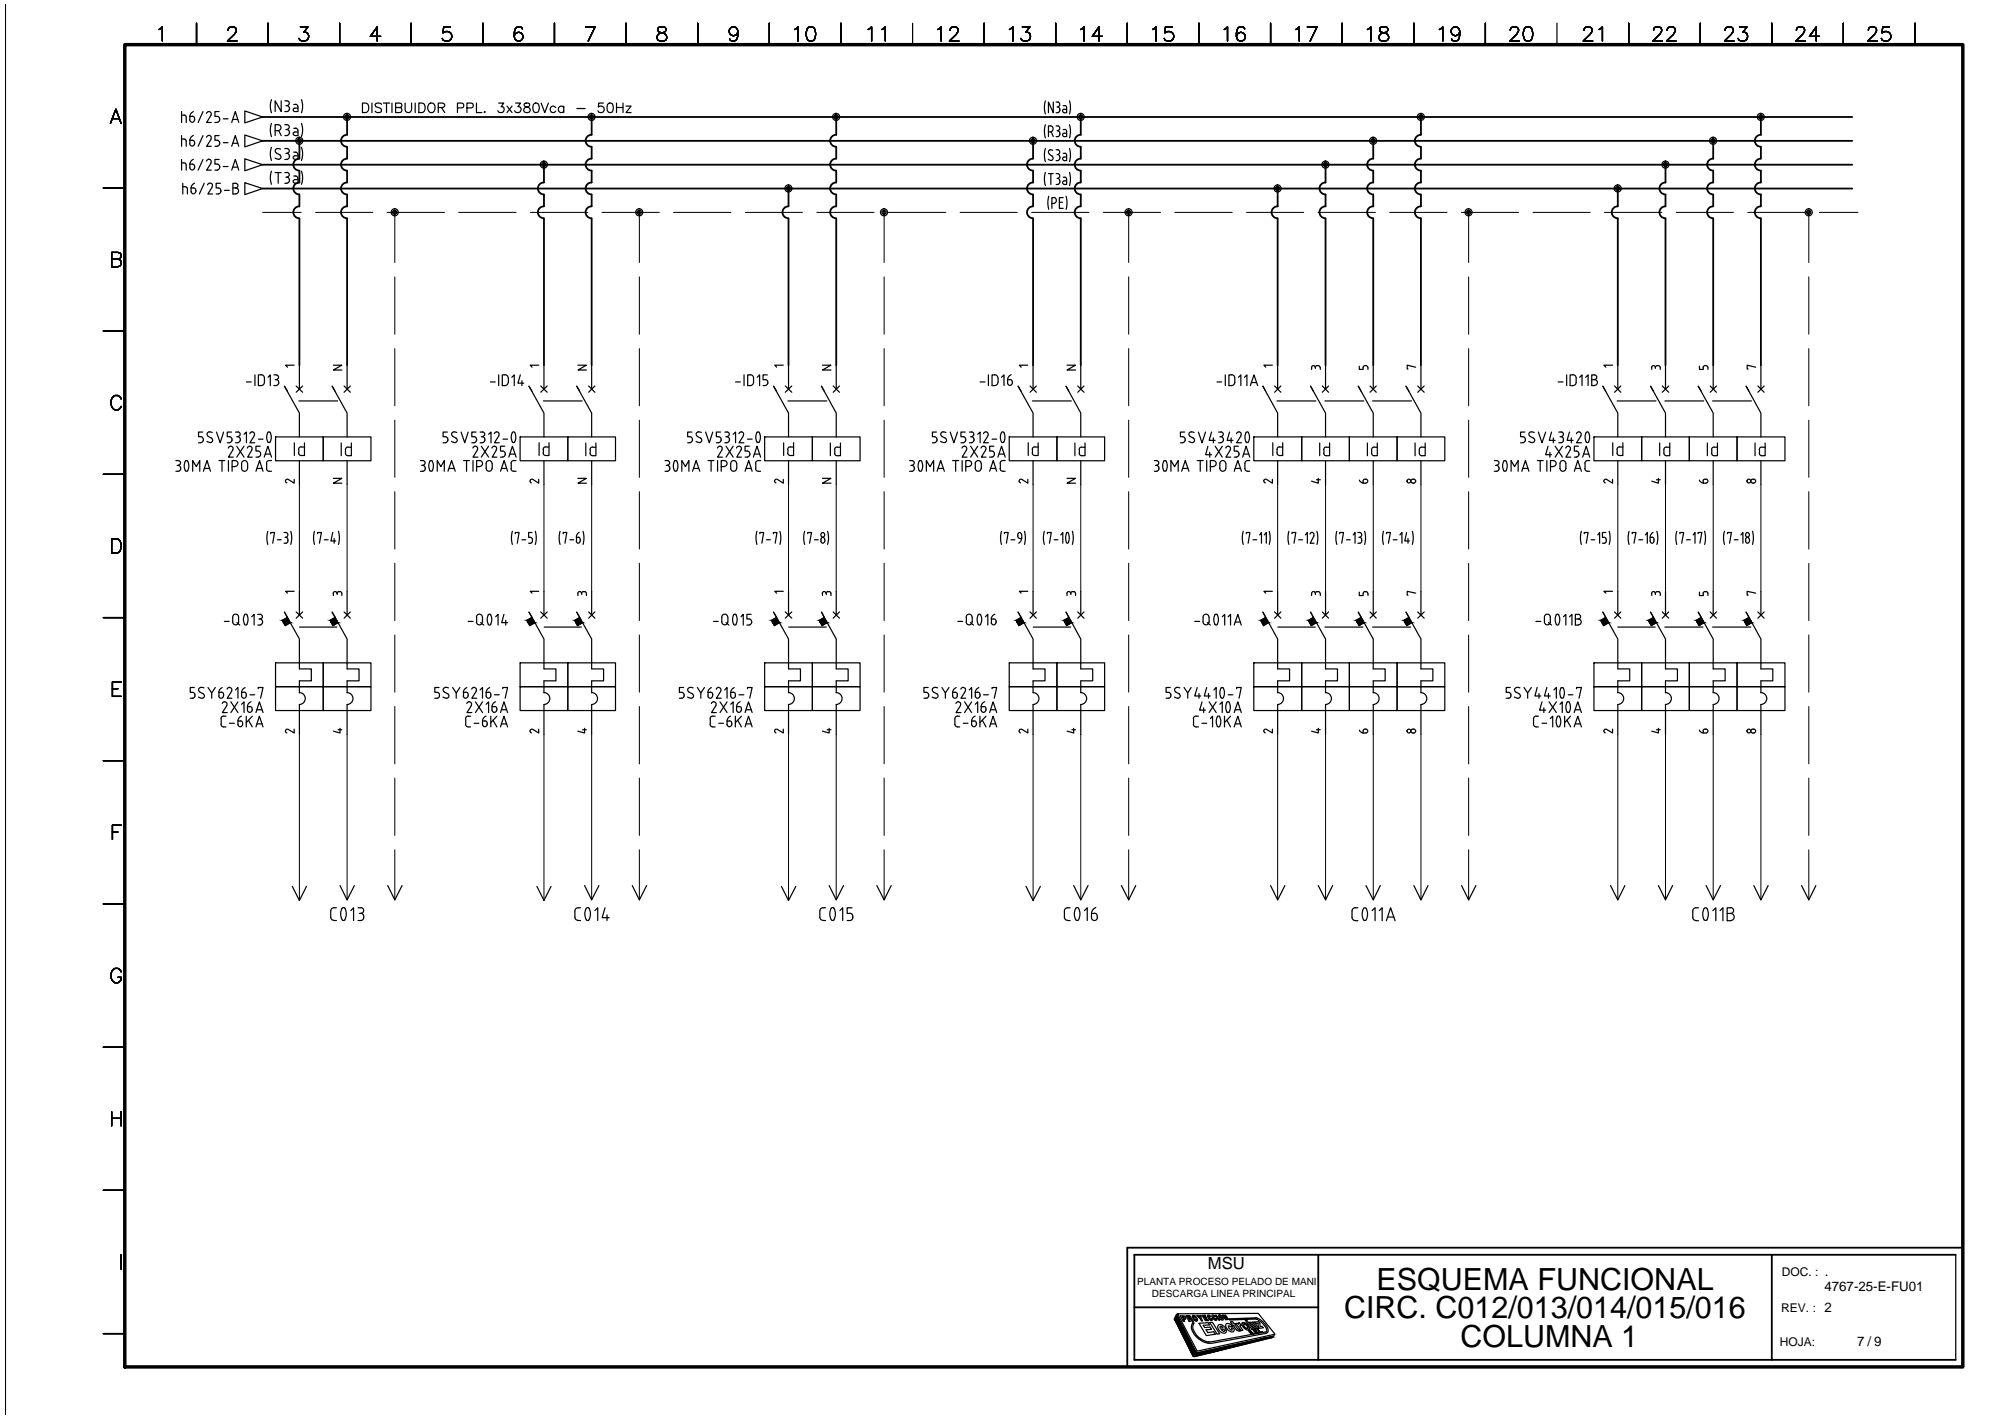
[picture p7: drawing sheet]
<svg xmlns="http://www.w3.org/2000/svg" width="420mm" height="297mm" viewBox="0 0 420 297" stroke-linecap="round" stroke-linejoin="round" font-family="sans-serif">
<defs><g id="words">
<g font-size="6.4">
<text x="288.3" y="270.2">ESQUEMA FUNCIONAL</text>
<text x="281.5" y="276.2">CIRC. C012/013/014/015/016</text>
<text x="305.9" y="282.2">COLUMNA 1</text>
</g>
<text font-size="3.5" x="253" y="265.8">MSU</text>
<g font-size="2.8">
<text x="382.1" y="270.3">4767-25-E-FU01</text>
<text x="389" y="282">7 / 9</text>
</g>
<g font-size="2.5">
<text x="373.2" y="267.4">DOC. : .</text>
<text x="373.1" y="274.9">REV. : 2</text>
<text x="372.8" y="281.9">HOJA:</text>
</g>
<g font-size="2.1">
<text x="238.2" y="269.3">PLANTA PROCESO PELADO DE MANI</text>
<text x="241.3" y="271.8">DESCARGA LINEA PRINCIPAL</text>
</g>
</g></defs>
<g fill="none" stroke="#000" stroke-width=".21">
<path d="M1.2 1v295.3M55 44.5h8.1M66.1 44.5h12M81.1 44.5h12M82.7 44.5v10.5M82.7 58v12M96.1 44.5h12M111.1 44.5h12M126.1 44.5h12M133.9 44.5v10.5M133.9 58v12M141.1 44.5h12"/>
<path d="M156.1 44.5h12M171.1 44.5h12M185.2 44.5v10.5M185.2 58v12M186.1 44.5h12M201.1 44.5h12M216.1 44.5h12M231.1 44.5h12M236.4 44.5v10.5M236.4 58v12M246.1 44.5h12M261.1 44.5h12"/>
<path d="M276.1 44.5h12M291.1 44.5h12M306.1 44.5h12M307.6 44.5v10.5M307.6 58v12M321.1 44.5h12M336.1 44.5h12M351.1 44.5h12M366.1 44.5h12M378.9 44.5v10.5M378.9 58v12M381.1 44.5h8"/>
<path d="M82.7 73v12M133.9 73v12M185.2 73v12M236.4 73v12M307.6 73v12M378.9 73v12M82.7 88v12M133.9 88v12M185.2 88v12M236.4 88v12M307.6 88v12M378.9 88v12"/>
<path d="M62.7 101.5v22.4M72.7 101.5v22.4M82.7 103v12M82.7 118v12M113.9 101.5v22.4M123.9 101.5v22.4M133.9 103v12M133.9 118v12M165.2 101.5v22.4M175.1 101.5v22.4M185.2 103v12M185.2 118v12"/>
<path d="M216.4 101.5v22.4M226.4 101.5v22.4M236.4 103v12M236.4 118v12M267.6 101.5v22.4M277.6 101.5v22.4M287.6 101.5v22.4M297.6 101.5v22.4M307.6 103v12M307.6 118v12M338.9 101.5v22.4M348.8 101.5v22.4"/>
<path d="M358.8 101.5v22.4M368.8 101.5v22.4M378.9 103v12M378.9 118v12M82.7 133v12M133.9 133v12M185.2 133v12M236.4 133v12M307.6 133v12M378.9 133v12M62.7 153.8v34.8M72.7 153.8v34.7"/>
<path d="M82.7 148v12M113.9 153.8v34.8M123.9 153.8v34.7M133.9 148v12M165.2 153.8v34.8M175.1 153.8v34.7M185.2 148v12M216.4 153.8v34.8M226.4 153.8v34.7M236.4 148v12M267.6 153.8v34.7M277.6 153.8v34.7"/>
<path d="M287.6 153.8v34.7M297.6 153.8v34.7M307.6 148v12M338.9 153.8v34.7M348.8 153.8v34.7M358.8 153.8v34.7M368.8 153.8v34.7M378.9 148v12M82.7 163v12M82.7 178v10.5M133.9 163v12M133.9 178v10.5"/>
<path d="M185.2 163v12M185.2 178v10.5M236.4 163v12M236.4 178v10.5M307.6 163v12M307.6 178v10.5M378.9 163v12M378.9 178v10.5"/>
</g>
<g fill="none" stroke="#000" stroke-width=".38">
<path d="M55 29.5h333M55 34.5h333M55 39.5h333M55 24.5h333M62.7 38.2a1.25 1.25 0 0 0-1.3 1.3 1.25 1.25 0 0 0 1.3 1.2M62.7 33.2a1.25 1.25 0 0 0-1.3 1.3 1.25 1.25 0 0 0 1.3 1.2M62.7 29.5v3.7M62.7 35.8v2.4M72.7 35.8v2.4a1.25 1.25 0 0 0-1.3 1.3 1.25 1.25 0 0 0 1.3 1.2M72.7 30.8v2.4a1.25 1.25 0 0 0-1.3 1.3 1.25 1.25 0 0 0 1.3 1.2M72.7 24.5v3.7a1.25 1.25 0 0 0-1.3 1.3 1.25 1.25 0 0 0 1.3 1.2M113.9 38.2a1.25 1.25 0 0 0-1.2 1.3 1.25 1.25 0 0 0 1.2 1.2"/>
<path d="M113.9 34.5v3.7M123.9 38.2a1.25 1.25 0 0 0-1.2 1.3 1.25 1.25 0 0 0 1.2 1.2M123.9 33.2a1.25 1.25 0 0 0-1.2 1.3 1.25 1.25 0 0 0 1.2 1.2M123.9 28.2a1.25 1.25 0 0 0-1.2 1.3 1.25 1.25 0 0 0 1.2 1.2M123.9 24.5v3.7M123.9 30.8v2.4M123.9 35.8v2.4M165.2 39.5l-.1 3.7a1.25 1.25 0 0 0-1.2 1.3 1.25 1.25 0 0 0 1.2 1.2M175.1 38.2a1.25 1.25 0 0 0-1.2 1.3 1.25 1.25 0 0 0 1.2 1.2M175.1 33.2a1.25 1.25 0 0 0-1.2 1.3 1.25 1.25 0 0 0 1.2 1.2M175.1 28.2a1.25 1.25 0 0 0-1.2 1.3 1.25 1.25 0 0 0 1.2 1.2M175.1 24.5v3.7"/>
<path d="M175.1 30.8v2.4M175.1 35.8v2.4M216.4 35.8v2.4a1.25 1.25 0 0 0-1.3 1.3 1.25 1.25 0 0 0 1.3 1.2M216.4 29.5v3.7a1.25 1.25 0 0 0-1.3 1.3 1.25 1.25 0 0 0 1.3 1.2M226.4 35.8l-.1 2.4a1.25 1.25 0 0 0-1.2 1.3 1.25 1.25 0 0 0 1.2 1.2M226.4 30.8l-.1 2.4a1.25 1.25 0 0 0-1.2 1.3 1.25 1.25 0 0 0 1.2 1.2M226.4 24.5l-.1 3.7a1.25 1.25 0 0 0-1.2 1.3 1.25 1.25 0 0 0 1.2 1.2M267.6 39.5v3.7M277.6 34.5v3.7a1.25 1.25 0 0 0-1.2 1.3 1.25 1.25 0 0 0 1.2 1.2M287.6 35.8v2.4a1.25 1.25 0 0 0-1.2 1.3 1.25 1.25 0 0 0 1.2 1.2M287.6 29.5v3.7a1.25 1.25 0 0 0-1.2 1.3 1.25 1.25 0 0 0 1.2 1.2M297.6 38.2a1.25 1.25 0 0 0-1.3 1.3 1.25 1.25 0 0 0 1.3 1.2"/>
<path d="M297.6 33.2a1.25 1.25 0 0 0-1.3 1.3 1.25 1.25 0 0 0 1.3 1.2M297.6 28.2a1.25 1.25 0 0 0-1.3 1.3 1.25 1.25 0 0 0 1.3 1.2M297.6 24.5v3.7M297.6 30.8v2.4M297.6 35.8v2.4M338.9 39.5l-.1 3.7a1.25 1.25 0 0 0-1.2 1.3 1.25 1.25 0 0 0 1.2 1.2M348.8 34.5v3.7a1.25 1.25 0 0 0-1.2 1.3 1.25 1.25 0 0 0 1.2 1.2M358.8 38.2a1.25 1.25 0 0 0-1.2 1.3 1.25 1.25 0 0 0 1.2 1.2M358.8 33.2a1.25 1.25 0 0 0-1.2 1.3 1.25 1.25 0 0 0 1.2 1.2M358.8 29.5v3.7M358.8 35.8v2.4M368.8 38.2a1.25 1.25 0 0 0-1.2 1.3 1.25 1.25 0 0 0 1.2 1.2"/>
<path d="M368.8 33.2a1.25 1.25 0 0 0-1.2 1.3 1.25 1.25 0 0 0 1.2 1.2M368.8 28.2a1.25 1.25 0 0 0-1.2 1.3 1.25 1.25 0 0 0 1.2 1.2M368.8 24.5v3.7M368.8 30.8v2.4M368.8 35.8v2.4M62.7 43.2a1.25 1.25 0 0 0-1.3 1.3 1.25 1.25 0 0 0 1.3 1.2M62.7 40.8v2.4M62.7 45.8v30.7M72.7 40.8v2.4a1.25 1.25 0 0 0-1.3 1.3 1.25 1.25 0 0 0 1.3 1.2M72.7 45.8v30.7M113.9 43.2a1.25 1.25 0 0 0-1.2 1.3 1.25 1.25 0 0 0 1.2 1.2M113.9 40.8v2.4"/>
<path d="M113.9 45.8v30.7M123.9 43.2a1.25 1.25 0 0 0-1.2 1.3 1.25 1.25 0 0 0 1.2 1.2M123.9 40.8v2.4M123.9 45.8v30.7M165.2 45.8v30.7M175.1 43.2a1.25 1.25 0 0 0-1.2 1.3 1.25 1.25 0 0 0 1.2 1.2M175.1 40.8v2.4M175.1 45.8v30.7M216.4 40.8v2.4a1.25 1.25 0 0 0-1.3 1.3 1.25 1.25 0 0 0 1.3 1.2M216.4 45.8v30.7M226.4 40.8l-.1 2.4a1.25 1.25 0 0 0-1.2 1.3 1.25 1.25 0 0 0 1.2 1.2M226.4 45.8v30.7"/>
<path d="M267.6 43.2a1.25 1.25 0 0 0-1.3 1.3 1.25 1.25 0 0 0 1.3 1.2M267.6 45.8v30.7M277.6 40.8v2.4a1.25 1.25 0 0 0-1.2 1.3 1.25 1.25 0 0 0 1.2 1.2M277.6 45.8v30.7M287.6 40.8v2.4a1.25 1.25 0 0 0-1.2 1.3 1.25 1.25 0 0 0 1.2 1.2M287.6 45.8v30.7M297.6 43.2a1.25 1.25 0 0 0-1.3 1.3 1.25 1.25 0 0 0 1.3 1.2M297.6 40.8v2.4M297.6 45.8v30.7M338.9 45.8v30.7M348.8 40.8v2.4a1.25 1.25 0 0 0-1.2 1.3 1.25 1.25 0 0 0 1.2 1.2M348.8 45.8v30.7"/>
<path d="M358.8 43.2a1.25 1.25 0 0 0-1.2 1.3 1.25 1.25 0 0 0 1.2 1.2M358.8 40.8v2.4M358.8 45.8v30.7M368.8 43.2a1.25 1.25 0 0 0-1.2 1.3 1.25 1.25 0 0 0 1.2 1.2M368.8 40.8v2.4M368.8 45.8v30.7M237.6 273.9h38.5M276.1 262.8v22.1M371.1 262.8v22.1M409.6 262.8h-172v22.1h172M411.1 261.4h-175v24.9"/>
</g>
<g fill="none" stroke="#000" stroke-width=".25">
<path d="M33.3 6.2l.7-.6v3M41.2 4.9v4.5M47.8 6.4a.74 .74 0 0 1 .6-.8h.5a.7 .7 0 0 1 .5 1.2l-1.8 1.8h2M56.1 4.9v4.5M62.9 5.6h1.6l-.9 1.2a.95 .95 0 0 1 1.1 1.1 .95 .95 0 0 1-1.4 .7l-.4-.1-.3-.5M71.1 4.9v4.5M79.7 7.6h-2.1l1.4-2v3M86.1 4.9v4.5M94.3 5.6h-1.4l-.1 1.3a1.06 1.06 0 0 1 1.6 0 1.06 1.06 0 0 1-.2 1.5 1.06 1.06 0 0 1-1.6-.4M101.1 4.9v4.5M109.4 6.1a.88 .88 0 0 0-1.3-.3 2.77 2.77 0 0 0-.3 2.4 .93 .93 0 0 0 1.5 .1 .93 .93 0 0 0-.3-1.5 .93 .93 0 0 0-1.3 .8M116.1 4.9v4.5"/>
<path d="M122.7 5.6h1.9l-1.4 3M131.1 4.9v4.5M137.9 5.8a.6 .6 0 0 0 .3 1 1.2 1.2 0 0 1 1.4 1.2l-.1 .3a1.23 1.23 0 0 1-1.9-.3 .93 .93 0 0 1 .9-1.1l.6-.1a.6 .6 0 0 0 .2-1l-.4-.2zM146.1 4.9v4.5M154.6 6.6a.93 .93 0 0 1-1.3 .9 .93 .93 0 0 1-.4-1.5 .93 .93 0 0 1 1.5 .1 2.59 2.59 0 0 1-.3 2.4 .94 .94 0 0 1-1.3-.3M161.1 4.9v4.5M166.4 6.2l.7-.6v3M169.3 5.8a1.02 1.02 0 0 1 1.4 .4 2.57 2.57 0 0 1-.3 2.3 .97 .97 0 0 1-1.4-.5 2.39 2.39 0 0 1 .3-2.2zM176.1 4.9v4.5M181.8 6.2l.8-.6v3M184.7 6.2l.7-.6v3M191.1 4.9v4.5"/>
<path d="M196.4 6.2l.7-.6v3M199 6.4a.74 .74 0 0 1 .6-.8h.5a.71 .71 0 0 1 .4 1.2l-1.6 1.8h1.9M206.1 4.9v4.5M211.4 6.2l.7-.6v3M214.1 5.6h1.6l-.8 1.2a.91 .91 0 0 1 .9 .8 .91 .91 0 0 1-.8 1 .87 .87 0 0 1-1.2-.6M221.1 4.9v4.5M226.3 6.2l.7-.6v3M230.9 7.6h-2.1l1.4-2v3M236.1 4.9v4.5M241.4 6.2l.7-.6v3M245.5 5.6h-1.4l-.1 1.3a1.06 1.06 0 0 1 1.6 0 1.06 1.06 0 0 1-.2 1.5 1.06 1.06 0 0 1-1.5-.4M251.1 4.9v4.5"/>
<path d="M256.4 6.2l.7-.6v3M260.7 6.1a.87 .87 0 0 0-.8-.5 .87 .87 0 0 0-.8 .6 2.1 2.1 0 0 0 .3 2.3 .93 .93 0 0 0 1.4-.4 .93 .93 0 0 0-.7-1.3 .93 .93 0 0 0-1.1 .8M266.1 4.9v4.5M271.4 6.2l.7-.6v3M273.8 5.6h2.1l-1.5 3M281.1 4.9v4.5M286.4 6.2l.7-.6v3M289.1 5.8a.63 .63 0 0 0 .3 1 1.2 1.2 0 0 1 1.4 1.2l-.1 .3a1.18 1.18 0 0 1-1.8-.3 .93 .93 0 0 1 .8-1.1l.6-.1a.63 .63 0 0 0 .2-1l-.4-.2zM296.1 4.9v4.5M301.5 6.2l.7-.6v3M305.7 6.6a.91 .91 0 0 1-1.2 .8 .91 .91 0 0 1-.4-1.5 .91 .91 0 0 1 1.5 .2 2.77 2.77 0 0 1-.3 2.4 .88 .88 0 0 1-1.2-.3M311.1 4.9v4.5"/>
<path d="M316.3 6.4a.74 .74 0 0 1 .6-.8h.6a.71 .71 0 0 1 .4 1.2l-1.7 1.8h2M319.5 5.8a1.02 1.02 0 0 1 1.4 .4 2.57 2.57 0 0 1-.3 2.3 .98 .98 0 0 1-1.4-.5 2.39 2.39 0 0 1 .3-2.2zM326.1 4.9v4.5M331.8 6.4a.65 .65 0 0 1 .5-.8h.6a.71 .71 0 0 1 .4 1.2l-1.7 1.8h2M334.9 6.2l.7-.6v3M341.1 4.9v4.5M346.3 6.4a.65 .65 0 0 1 .6-.8h.6a.71 .71 0 0 1 .4 1.2l-1.7 1.8h2M349.2 6.4a.74 .74 0 0 1 .6-.8h.5a.71 .71 0 0 1 .4 1.2l-1.6 1.8h1.9M356.1 4.9v4.5M361.3 6.4a.65 .65 0 0 1 .6-.8h.6a.71 .71 0 0 1 .4 1.2l-1.7 1.8h2M364.3 5.6h1.6l-.8 1.2a.91 .91 0 0 1 .9 .8 .91 .91 0 0 1-.8 1 .87 .87 0 0 1-1.2-.6M371.1 4.9v4.5"/>
<path d="M376.3 6.4a.65 .65 0 0 1 .5-.8h.6a.71 .71 0 0 1 .4 1.2l-1.7 1.8h2M381.1 7.6h-2.1l1.4-2v3M386.1 4.9v4.5M391.3 6.4a.65 .65 0 0 1 .6-.8h.6a.71 .71 0 0 1 .4 1.2l-1.7 1.8h2M395.7 5.6h-1.4l-.1 1.3a1.06 1.06 0 0 1 1.6 0 1.06 1.06 0 0 1-.2 1.5 1.06 1.06 0 0 1-1.5-.4M401.1 4.9v4.5M21.6 39.4h4.5M23.1 25.9l1.2-3 1.1 3M23.6 24.8h1.3M38 23.4v2.3M38 28.4v2.2M38 33.4v2.2"/>
<path d="M38 24.1h.6M38 29.1h.6M38 34.1h.6M38.3 38.4v2.2M38.3 39.1h.5M38.6 24.1l.3 .2 .1 1.4M38.6 29.1l.3 .2 .1 1.3M38.6 34.1l.2 .1 .2 .4M38.8 39.1l.4 .2 .1 1.3M39 34.6v1M39.8 24.4v.7a.49 .49 0 0 0 .5 .5 .49 .49 0 0 0 .4-.5M39.8 30.1a.49 .49 0 0 0 .5 .5 .49 .49 0 0 0 .4-.5"/>
<path d="M39.8 34.4v.7a.49 .49 0 0 0 .5 .5 .49 .49 0 0 0 .4-.5M39.8 29.4v.7M39.8 24.4h.5M39.8 29.4h.5M39.8 34.4h.5M40 39.4v.7a.49 .49 0 0 0 .5 .5 .49 .49 0 0 0 .5-.5M40 39.4h.5M40.2 24.3a.44 .44 0 0 1 .5 .5M40.2 29.4a.44 .44 0 0 1 .5 .5M40.2 34.4a.44 .44 0 0 1 .5 .5M40.5 39.4a.44 .44 0 0 1 .5 .5M40.5 23.4a1.12 1.12 0 0 0-.7 1"/>
<path d="M40.5 28.4a1.12 1.12 0 0 0-.7 1M40.5 33.4a1.12 1.12 0 0 0-.7 1M40.8 38.4a1.12 1.12 0 0 0-.8 1M40.8 24.9v.2M40.8 29.9v.2M40.8 34.9v.2M41 39.9v.2M42.5 23.4l-1 2.3M42.5 28.4l-1 2.2M42.5 33.4l-1 2.2M42.8 38.4l-1 2.2M43.3 23.8a.5 .5 0 0 1 .6-.4 .5 .5 0 0 1 .3 .7"/>
<path d="M43.3 28.7a.5 .5 0 0 1 .6-.3 .5 .5 0 0 1 .3 .7M43.3 33.7a.5 .5 0 0 1 .6-.3 .5 .5 0 0 1 .3 .7M44 38.4l-.5 .3M44 38.4l.4 .2v.5M44.2 24.1l-.9 1.6h1M44.2 29.2l-.9 1.4h1M44.2 34.2l-.9 1.4h1M44.5 39.2l-1 1.4h1M45 25.7h.5M45 35.6h.5M45.9 23.4h-.9v1l.7 .1 .3 .4M45.9 28.4h-.9v1h.7l.3 .5"/>
<path d="M45.9 33.4h-.9v1h.7l.3 .5M46 25.1l-.3 .4-.2 .1M46 30.1l-.3 .4-.7 .1M46 35.1l-.3 .4-.2 .1M46 24.9v.2M46 29.9v.2M46 34.9v.2M46.2 38.4h-.9v1h.7l.2 .5M46.3 39.9v.2M46.8 24.9h1M46.8 29.9h1M46.8 34.9h1"/>
<path d="M47 39.9h1M48.5 25.7l.8-2.3 .7 2.3M48.5 30.6l.8-2.2 .7 2.2M48.5 35.6l.8-2.2 .7 2.2M48.7 25h1.1M48.7 30h1.1M48.7 35h1.1M48.8 39.4h.6M49.4 39.4a.61 .61 0 0 1 .6 .6 .61 .61 0 0 1-.6 .6M49.4 39.4a.49 .49 0 0 0 .4-.5 .49 .49 0 0 0-.4-.5h-.6v2.2h.6M51.3 23.2l3.7 1.3-3.7 1.2zM51.3 28.3l3.7 1.2-3.7 1.3z"/>
<path d="M51.3 33.3l3.7 1.2-3.7 1.3zM51.3 38.3l3.7 1.2-3.7 1.3zM56.9 20.9l-.3 1.3 .3 1.4M56.9 25.9l-.3 1.3 .3 1.4M56.9 30.9l-.3 1.3 .3 1.4M56.9 35.9l-.3 1.3 .3 1.4M57.6 33.1l.8 .3M57.6 27.4h.7M57.6 36.2h1.3M57.9 32.1l.7 .3a.49 .49 0 0 1 .2 .6 .49 .49 0 0 1-.4 .4M58.2 26.1a.61 .61 0 0 1 .7 .6 .61 .61 0 0 1-.7 .6M58.3 26.1h-.7v2.3"/>
<path d="M58.3 36.2v2.2M58.4 27.4l.5 1M58.8 31.2a.62 .62 0 0 0-.8-.1 .62 .62 0 0 0-.3 .8l.2 .1M58.9 21.1v2.3l-1.3-2.3v2.3M59.7 21.1h.4a.49 .49 0 0 1 .5 .5 .49 .49 0 0 1-.5 .5M59.7 26.1h.4a.49 .49 0 0 1 .5 .5 .49 .49 0 0 1-.5 .5M59.7 31.1h.4a.49 .49 0 0 1 .5 .5 .49 .49 0 0 1-.5 .5M59.7 36.2l.4-.1a.49 .49 0 0 1 .5 .5 .49 .49 0 0 1-.5 .5M59.7 33.4h.4M59.7 38.4h.4M59.9 22.1a.55 .55 0 0 1 .7 .5M59.9 27.1a.55 .55 0 0 1 .7 .5"/>
<path d="M59.9 32.1a.55 .55 0 0 1 .7 .5M59.9 37.1a.55 .55 0 0 1 .7 .5M60.6 22.9l-.2 .4-.7 .1M60.6 27.9l-.2 .4-.7 .1M60.6 32.9l-.2 .4-.3 .1M60.6 37.9l-.2 .4-.3 .1M60.6 22.6v.3M60.6 27.6v.3M60.6 32.6v.3M60.6 37.6v.3M61.5 26.9h.7l.2 .4M61.5 31.9h.7l.2 .4"/>
<path d="M61.5 36.9h.7l.2 .4M61.5 21.9h.4M61.8 22.6a.36 .36 0 0 0-.4 .4 .36 .36 0 0 0 .4 .4M61.8 27.6a.36 .36 0 0 0-.4 .4 .36 .36 0 0 0 .4 .4M61.8 32.6a.36 .36 0 0 0-.4 .4 .36 .36 0 0 0 .4 .4M61.8 37.6a.36 .36 0 0 0-.4 .4 .36 .36 0 0 0 .4 .4M61.8 22.6h.6M61.8 27.6h.6M61.8 32.6h.6M61.8 37.6h.6M61.9 21.8l.3 .1 .2 .4M62.4 22.3v1.1h-.6"/>
<path d="M62.4 27.3v1.1h-.6M62.4 32.3v1.1h-.6M62.4 37.3v1.1h-.6M63.1 20.9l.3 1.3-.3 1.4M63.1 25.9l.3 1.3-.3 1.4M63.1 30.9l.3 1.3-.3 1.4M63.1 35.9l.3 1.3-.3 1.4M75.9 21.6h.7a1.06 1.06 0 0 1 .7 1 1.06 1.06 0 0 1-.7 1h-.7zM77.9 21.6v2M79.9 21.8a.75 .75 0 0 0-1.3 .3l.2 .3 .7 .2a.52 .52 0 0 1 .2 .9 .91 .91 0 0 1-1.1-.2M80.3 21.6h1.3M81 21.6v2"/>
<path d="M82.1 21.6v2M82.9 22.5l1.1-.1 .2-.3-.1-.3-.4-.2h-.8v2h.8a.53 .53 0 0 0 .5-.5 .53 .53 0 0 0-.5-.6M84.9 21.6v1.4a.68 .68 0 0 0 .6 .6 .68 .68 0 0 0 .7-.6v-1.4M87 21.6v2M87.7 21.6h.7a1.06 1.06 0 0 1 .7 1 1.06 1.06 0 0 1-.7 1h-.7zM89.8 21.8a.83 .83 0 0 1 1.1 0 .83 .83 0 0 1 .2 1 .76 .76 0 0 1-.7 .8 .76 .76 0 0 1-.8-.8zM91.8 22.5l1.1-.1 .2-.4-.2-.3-.3-.1h-.8v2M92.5 22.5l.6 1.1M95.8 22.6l1.2-.1 .1-.3-.1-.4-.3-.2h-.9v2M97.8 22.6l1.1-.1 .2-.3-.1-.4-.3-.2h-.9v2M99.8 21.6v2h1.1M101.5 23.4v.2l-.1-.1z"/>
<path d="M104.5 21.6h1l-.5 .8a.66 .66 0 0 1 .5 1 .66 .66 0 0 1-1.1 0l-.1-.2M106.2 22.2l1 1.4M107.2 22.2l-1 1.4M108 21.6h1l-.5 .8a.64 .64 0 0 1 .7 .7 .64 .64 0 0 1-.9 .5l-.5-.4M109.9 21.7a.39 .39 0 0 0-.1 .4 .39 .39 0 0 0 .3 .3 .72 .72 0 0 1 .8 .2 .72 .72 0 0 1-.1 .9 .82 .82 0 0 1-1.1-.3 .77 .77 0 0 1 1-.8 .44 .44 0 0 0 .1-.7zM111.9 21.7a.64 .64 0 0 1 .9 .3 1.01 1.01 0 0 1-.6 1.6 1.05 1.05 0 0 1-.5-1.6zM113.3 21.6l.8 2 .8-2M116.4 22.5a.64 .64 0 0 0-1-.1 .64 .64 0 0 0 0 1 .64 .64 0 0 0 1-.1M118.1 22.5a.64 .64 0 0 0-1-.1 .64 .64 0 0 0 0 1 .64 .64 0 0 0 1-.1M118.1 22.2v1.4M120.8 22.7h1.8M126.4 21.6h-1l-.1 .8a.7 .7 0 0 1 1.1 0 .7 .7 0 0 1-.1 1.1 .7 .7 0 0 1-1.1-.3"/>
<path d="M127.4 21.7a.64 .64 0 0 1 1 .3 1.83 1.83 0 0 1-.2 1.5 .68 .68 0 0 1-1-.3 1.66 1.66 0 0 1 .2-1.5zM129.1 21.6v2M129.1 22.5h1.4M130.5 21.6v2M131.1 22.2h1.1l-1.1 1.4h1.1M219 21.1l-.2 1.4 .2 1.4M219 26.1l-.2 1.4 .2 1.4M219 31.1l-.2 1.4 .2 1.4M219 36.1l-.2 1.4 .2 1.4M219.6 27.6h.5M219.6 36.4h1M219.8 32.3l.6 .4a.53 .53 0 0 1 0 .8 .53 .53 0 0 1-.8-.1"/>
<path d="M220.1 27.6a.63 .63 0 0 0 .5-.6 .63 .63 0 0 0-.5-.6h-.5v2.2M220.1 36.4v2.3M220.2 27.6l.4 1M220.5 31.5a.52 .52 0 0 0-.8 0 .52 .52 0 0 0 .1 .8M220.6 21.4v2.2l-1-2.2v2.2M221.2 21.4h.4M221.2 23.6h.4M221.2 26.4h.4M221.2 28.6h.4M221.2 31.4h.4M221.2 33.7h.4M221.2 36.4h.4"/>
<path d="M221.2 38.7h.4M221.4 22.4h.2M221.4 27.4h.2M221.4 32.4h.2M221.4 37.4h.2M221.6 21.4a.5 .5 0 0 1 .4 .5 .5 .5 0 0 1-.4 .5M221.6 22.4l.2 .1 .2 .4M221.6 26.4a.5 .5 0 0 1 .4 .5 .5 .5 0 0 1-.4 .4M221.6 27.4l.2 .1 .2 .4M221.6 31.4a.5 .5 0 0 1 .4 .5 .5 .5 0 0 1-.4 .4l.3 .3 .1 .3M221.6 36.4a.5 .5 0 0 1 .4 .5 .5 .5 0 0 1-.4 .4M221.6 37.4h.2l.2 .5"/>
<path d="M222 23.1l-.2 .4-.2 .1M222 28.1l-.2 .5h-.2M222 33.1l-.2 .4-.2 .1M222 38.1l-.2 .4-.2 .1M222 22.9v.2M222 27.9v.3M222 32.9v.2M222 37.9v.2M222.7 37.1l.5 .1 .2 .4v1.1h-.5M222.7 22.1h.4M222.7 27.1h.4M222.7 32.1h.4"/>
<path d="M222.9 22.9a.36 .36 0 0 0-.3 .3 .36 .36 0 0 0 .3 .4M222.9 27.9a.36 .36 0 0 0-.3 .4 .36 .36 0 0 0 .3 .3M222.9 32.9a.36 .36 0 0 0-.3 .4 .36 .36 0 0 0 .3 .3M222.9 37.9a.36 .36 0 0 0-.3 .3 .36 .36 0 0 0 .3 .4M222.9 22.9h.5M222.9 27.9h.5M222.9 32.9h.5M222.9 37.9h.5M223 22.1l.4 .2v1.3h-.5M223 27.1l.4 .2v1.3h-.5M223 32.1l.4 .4M223.4 32.6v1.1h-.5"/>
<path d="M224 21.1l.2 1.4-.2 1.4M224 26.1l.2 1.4-.2 1.4M224 31.1l.2 1.4-.2 1.4M224 36.1l.2 1.4-.2 1.4M23.4 54.3l1.7-.2a.74 .74 0 0 0 0-1.1l-1.7-.1v3h1.3a.81 .81 0 0 0 .7-.8 .81 .81 0 0 0-.7-.8M45.3 40.6h.5M46.2 40.1l-.2 .4-.2 .1M219.7 41.1l-.2 1.4 .2 1.4M220.3 42.6h.5M220.8 41.4a.63 .63 0 0 1 .4 .6 .63 .63 0 0 1-.4 .6M220.8 41.4h-.5v2.2M221.9 42.4h.6"/>
<path d="M222.7 41.4h-.8v2.2h.8M223.3 41.1l.2 1.4-.2 1.4M21.6 69.3h4.5M53.4 78.5v2.3M54.7 78.5a.7 .7 0 0 1 .7 .7M54.7 78.5h-.6v2.3h.6M55.4 79.2v.9M56.1 79l.5-.5v2.3M57.4 78.5h.5a.49 .49 0 0 1 .4 .5 .49 .49 0 0 1-.4 .5l.4 .2v.3M57.6 79.5h.3M61.6 76.5h-1.8l.4 .4M62.7 76.5v5"/>
<path d="M69.8 76.5h1.8l-1.8 1h1.8M72.7 76.5v5M104.5 78.5v2.3M105.7 78.5a.7 .7 0 0 1 .7 .7M105.8 78.5h-.6v2.3h.6M106.5 79.2v.9M107.2 79l.5-.5v2.3M109 78.5l-.5 1.8h1.2M109.3 79.8v1M112.8 76.5h-1.7l.3 .4M113.9 76.5v5M121 76.5h1.8l-1.8 1h1.8"/>
<path d="M123.9 76.5v5M155.8 78.5v2.3M157.1 78.5a.7 .7 0 0 1 .7 .7M157.2 78.5h-.6v2.3a.95 .95 0 0 0 1.2-.5v-.2M157.8 79.2v.9M158.6 79l.5-.5v2.3M160.3 79.5l.4 .2 .1 .3M160.7 78.5h-.9v1h.5M164.1 76.5h-1.8l.4 .4M165.2 76.5v5M172.3 76.5h1.7l-1.7 1h1.7M175.1 76.5v5"/>
<path d="M207 78.5v2.3M208.3 78.5a.7 .7 0 0 1 .7 .7M208.3 78.5h-.5v2.3h.5M209.1 79.2v.9M209.8 79l.5-.5v2.3M211.5 79.5a.44 .44 0 0 1 .5 .5M211.6 79.5h-.6v.8M211.8 78.5a1.12 1.12 0 0 0-.8 1M215.3 76.5h-1.8l.4 .4M216.4 76.5v5M223.5 76.5h1.8l-1.8 1h1.8M226.4 76.5v5"/>
<path d="M256.6 78.5v2.3M257.9 78.5a.7 .7 0 0 1 .7 .7M258 78.5h-.6v2.3a.95 .95 0 0 0 1.2-.5v-.2M258.6 79.2v.9M259.4 79l.5-.5v2.3M260.7 79l.5-.5v2.3M266.5 76.5h-1.8l.4 .4M267.6 76.5v5M274.7 77v.4M274.7 77a.4 .4 0 0 1 .4-.4 .4 .4 0 0 1 .4 .4M275.5 77a.52 .52 0 0 1 .5-.4 .52 .52 0 0 1 .5 .4M275.5 77v.2"/>
<path d="M276.5 77v.4M277.6 76.5v5M284.7 76.7v.7h.8v-.4M285.9 76.6l-.4 .4M285.9 76.6h.2M286.1 76.6l.4 .4M286.5 77v.4M287.6 76.5v5M296.5 76.9l-1.8-.4v.8h.2M297.6 76.5v5M328.1 78.5v2.3M329.4 78.5a.7 .7 0 0 1 .7 .7"/>
<path d="M329.5 78.5h-.6v2.3h.6M330.1 79.2v.9M330.8 79l.6-.5v2.3M332.1 79l.5-.5v2.3M333.4 79.5h.6M337.7 76.5h-1.8l.5 .4M338.9 76.5v5M346 77v.4M346.7 77v.2M347.1 76.6l-.4 .4a.4 .4 0 0 0-.4-.4 .4 .4 0 0 0-.4 .4M347.1 76.6h.3M347.3 76.6l.4 .4"/>
<path d="M347.7 77v.4M348.8 76.5v5M356 76.7v.7h.8v-.4M357.3 76.6l.4 .4M357.3 76.6a.47 .47 0 0 0-.6 .4M357.7 77v.4M358.8 76.5v5M367.7 76.9l-1.8-.4v.8h.3M368.8 76.5v5M21.6 99.4h4.5M25.4 83.6a1.05 1.05 0 0 0-1.6-.6 1.75 1.75 0 0 0 .3 2.9 1.02 1.02 0 0 0 1.3-.8M36.8 96.5h.5a.49 .49 0 0 1 .5 .5 .49 .49 0 0 1-.5 .5"/>
<path d="M37.1 97.5a.55 .55 0 0 1 .7 .5M37.8 98.2l-.2 .5h-.8M37.9 98v.3M38.8 96.6l.4-.1a1.66 1.66 0 0 1-.1 2.2l-.3-.1M38.8 96.6a2.1 2.1 0 0 0 0 2M40.4 98.7v-2.2l.7 1.2 .7-1.2v2.2M41.6 92.8h.5M42.1 91.5l.4 .2 .1 .3M42.5 90.5h-.9v1h.5M42.6 92.2l-.3 .4-.2 .1M42.6 98.7l.8-2.2 .7 2.2M42.6 92v.2"/>
<path d="M42.8 98.1h1.1M43.6 91.4l.7 .4M44.3 91.8a.54 .54 0 0 1 .1 .8 .54 .54 0 0 1-.8 0l-.3-.1M44.5 90.6a.57 .57 0 0 0-.9-.1 .57 .57 0 0 0 0 .9M45.4 90.5l.7 2.3 .7-2.3M45.9 96.5h1.2M46.5 96.5v2.2M47.6 92.8h.5M47.8 93.9a.5 .5 0 0 1 .7-.4 .5 .5 0 0 1 .3 .7M47.9 96.5v2.2M48.1 91.5l.4 .2 .1 .3M48.5 90.5h-.9v1h.5"/>
<path d="M48.6 92.2l-.3 .4-.2 .1M48.6 92v.2M48.6 97.7h.6M48.8 94.2l-.9 1.6h1M49.2 96.5a.61 .61 0 0 1 .6 .6 .61 .61 0 0 1-.6 .6M49.2 96.5h-.6v2.2M49.3 92.8h.5M49.3 90.5h.5M49.6 91.5h.2M49.6 93.5l1.5 2.3M49.8 90.5a.49 .49 0 0 1 .5 .5 .49 .49 0 0 1-.5 .4M49.8 91.5l.4 .2 .1 .3"/>
<path d="M50.3 92.2l-.2 .4-.3 .1M50.3 92v.2M50.6 97.1v1a.61 .61 0 0 0 .6 .6 .61 .61 0 0 0 .6-.6M51.1 91l.5-.5v2.3M51.1 93.5l-1.5 2.3M51.6 80h1M51.8 93.9a.5 .5 0 0 1 .7-.4 .5 .5 0 0 1 .2 .7M51.8 97.1a.61 .61 0 0 0-.6-.6 .61 .61 0 0 0-.6 .6M51.9 97.1v1M52.3 90.9a.5 .5 0 0 1 .7-.4 .5 .5 0 0 1 .2 .7M52.8 94.2l-.9 1.6h.9M53.3 91.3l-1 1.5h1.1"/>
<path d="M53.6 98.7l.8-2.2 .7 2.2M53.6 95.8h.5M53.8 98.1h1.1M54.1 92h1M54.5 93.5h-.9v1h.5a.63 .63 0 0 1 .5 .6 .63 .63 0 0 1-.5 .6M55.3 95.8l.8-2.3 .8 2.3M55.4 80.1a.7 .7 0 0 1-.7 .7M55.6 95.1h1M55.8 98.1l.3 .5 .8 .1M55.9 97.1v1.1M56.6 90.6a2.1 2.1 0 0 1 0 2M56.6 90.6l-.3-.1a1.53 1.53 0 0 0 0 2.2l.3-.1"/>
<path d="M56.9 96.5l-.8 .1-.3 .4M57.4 80.8h.5M57.7 91.5h10v5h-10zM58.3 80.2l-.2 .5h-.2M58.4 80v.3M60.2 82l-.6-1.1 3.1 5.6v5M61.7 92.8v2.6M62 80.9l1.4 1.3M62.5 94.9l.3 .4 .3 .1M62.6 94.1v.8M62.6 84h8.1M62.7 96.5v5"/>
<path d="M63.1 93.6l-.5 .3-.1 .2M63.1 93.6h.7M63.4 80.9l-1.4 1.3M63.8 92.8v2.6h-.7M67.7 91.5h10v5h-10zM70.2 82l-.6-1.1 3.1 5.6v5M71.5 92.8v2.7M72.1 80.9l1.3 1.3M72.7 96.5v5M72.9 93.6l-.5 .3v.3M72.9 93.7h.7M73.4 80.9l-1.3 1.3"/>
<path d="M73.6 92.8v2.7h-.7l-.5-.3v-1M88.1 96.5h.5M88.1 98.7h.5M88.3 97.5h.3M88.6 96.5a.49 .49 0 0 1 .4 .5 .49 .49 0 0 1-.4 .5M88.6 97.5l.4 .2v.3M89 98.2l-.2 .5h-.2M89.1 98v.3M90 96.6l.4-.1a1.66 1.66 0 0 1-.1 2.2l-.3-.1M90.1 96.6a2.1 2.1 0 0 0 0 2M91.6 98.7v-2.2l.7 1.2 .8-1.2v2.2M93.7 90.5h-.9v1h.7l.3 .5"/>
<path d="M93.8 92.2l-.3 .4-.7 .2M93.8 98.7l.8-2.2 .7 2.2M93.8 92v.2M94 98.1h1.1M94.8 91.4l.8 .4M95 90.5l.7 .1M95.1 90.5a.49 .49 0 0 0-.5 .3 .49 .49 0 0 0 .3 .6M95.5 91.8a.54 .54 0 0 1 .1 .8 .54 .54 0 0 1-.8 0l-.2-.1M96.6 90.5l.7 2.3 .8-2.3M97.1 96.5h1.2M97.7 96.5v2.2M99.1 93.9a.5 .5 0 0 1 .6-.4 .5 .5 0 0 1 .3 .7"/>
<path d="M99.1 96.5v2.2M99.7 90.5h-.9v1h.8l.2 .5M99.8 92.2l-.2 .4-.8 .2M99.8 97.7h.7M99.8 92v.2M100 94.2l-.9 1.6h1M100.4 96.5a.61 .61 0 0 1 .7 .6 .61 .61 0 0 1-.7 .6M100.5 96.5h-.7v2.2M100.6 90.5h.4a.49 .49 0 0 1 .5 .5 .49 .49 0 0 1-.5 .4M100.8 91.5a.55 .55 0 0 1 .7 .5M100.8 93.5l1.5 2.3M101.5 92.2l-.2 .4-.7 .2"/>
<path d="M101.6 92v.2M101.8 97.1v1a.61 .61 0 0 0 .6 .6 .61 .61 0 0 0 .7-.6M102.3 91l.5-.5v2.3M102.3 93.5l-1.5 2.3M102.7 80h1M103 93.9a.5 .5 0 0 1 .7-.4 .5 .5 0 0 1 .3 .7M103.1 97.1a.61 .61 0 0 0-.7-.6 .61 .61 0 0 0-.6 .6M103.1 97.1v1M103.5 90.9a.5 .5 0 0 1 .7-.4 .5 .5 0 0 1 .3 .7M104 94.2l-.9 1.6h1M104.5 91.3l-.9 1.5h1M104.8 98.7l.8-2.2 .7 2.2"/>
<path d="M104.8 95.8h.5M105 98.1h1.1M105.3 94.5a.62 .62 0 0 1 .6 .6 .62 .62 0 0 1-.6 .6M105.3 92h1M105.7 93.5h-.9v1h.5M106.4 80.1a.7 .7 0 0 1-.7 .7M106.6 95.8l.7-2.3 .8 2.3M106.8 95.1h1.1M107 98.1l.3 .5 .8 .1M107.1 97.1v1.1M107.3 90.6l.4-.1a1.66 1.66 0 0 1-.1 2.2l-.3-.1M107.3 90.6a2.1 2.1 0 0 0 0 2"/>
<path d="M108.1 96.5l-.8 .1-.3 .4M108.9 91.5h10v5h-10zM111.4 82l-.6-1.1 3.1 5.6v5M112.9 92.8v2.6M113.3 80.9l1.3 1.3M113.8 84h8.1M113.9 96.5v5M114.6 80.9l-1.3 1.3M115 92.8v2.6l-1-.1-.2-.4M115 93.6h-.7l-.5 .3v1M118.9 91.5h10v5h-10zM121.4 82l-.6-1.1 3.1 5.6v5"/>
<path d="M122.7 92.8v2.7M123.3 80.9l1.3 1.3M123.6 94.9l.2 .5 .3 .1M123.6 94.2v.8M123.9 96.5v5M124.1 93.6l-.4 .3-.1 .3M124.1 93.7h.7M124.6 80.9l-1.3 1.3M124.8 92.8v2.7h-.7M139.3 96.5h.5M139.3 98.7h.5M139.5 97.5h.3"/>
<path d="M139.8 96.5a.49 .49 0 0 1 .5 .5 .49 .49 0 0 1-.5 .5M139.8 97.5l.4 .2 .1 .3M140.3 98.2l-.3 .5h-.2M140.3 98v.3M141.4 96.5h.1a1.53 1.53 0 0 1 0 2.2 1.66 1.66 0 0 1-.1-2.2zM142.8 98.7v-2.2l.8 1.2 .7-1.2v2.2M144.9 90.5h-.9v1h.8l.2 .5M145 92.2l-.2 .4-.8 .2M145 98.7l.8-2.2 .8 2.2M145 92v.2M145.3 98.1h1M146.1 91.4l.7 .4"/>
<path d="M146.3 90.5l.6 .1M146.3 90.5a.49 .49 0 0 0-.5 .3 .49 .49 0 0 0 .3 .6M146.7 91.8a.54 .54 0 0 1 .1 .8 .54 .54 0 0 1-.8 0l-.2-.1M147.8 90.5l.8 2.3 .7-2.3M148.3 96.5h1.2M148.9 96.5v2.2M150.3 93.9a.5 .5 0 0 1 .6-.4 .5 .5 0 0 1 .3 .7M150.3 96.5v2.2M150.9 90.5h-.9v1h.8l.2 .5M151 92.2l-.2 .4-.8 .2M151.1 97.7h.6M151.1 92v.2"/>
<path d="M151.2 94.2l-.9 1.6h1M151.7 97.7a.61 .61 0 0 0 .6-.6 .61 .61 0 0 0-.6-.6h-.6v2.2M151.8 90.5h.5a.49 .49 0 0 1 .5 .5 .49 .49 0 0 1-.5 .4M152 91.5a.55 .55 0 0 1 .8 .5M152.1 93.5l1.5 2.3M152.8 92.2l-.3 .4-.7 .2M152.8 92v.2M153 97.1v1a.61 .61 0 0 0 .7 .6 .61 .61 0 0 0 .6-.6M153.6 91l.5-.5v2.3M153.6 93.5l-1.5 2.3M154.1 80h1M154.3 93.9a.52 .52 0 0 1 .6-.4 .52 .52 0 0 1 .3 .7"/>
<path d="M154.3 97.1a.61 .61 0 0 0-.6-.6 .61 .61 0 0 0-.7 .6M154.3 97.1v1M154.8 90.9a.5 .5 0 0 1 .6-.4 .5 .5 0 0 1 .3 .7M155.2 94.2l-.9 1.6h1M155.7 91.3l-.9 1.5h1M156.1 98.7l.7-2.2 .7 2.2M156.1 95.8h.5M156.3 98.1h1M156.6 92h.9M156.9 93.5h-.8v1l.7 .1 .2 .4M157 95.2l-.2 .4-.3 .1M157.1 95v.3"/>
<path d="M157.8 95.8l.8-2.3 .7 2.3M158 95.1h1.1M158.3 98.1l.2 .5 .3 .1M158.3 97.1v1.1M158.6 90.5h.2a1.53 1.53 0 0 1 0 2.2 1.66 1.66 0 0 1-.2-2.2zM158.8 96.5l-.3 .1-.2 .4M158.8 96.5h.5M158.8 98.7h.5M159.8 80.8h.5M160.2 91.5h10v5h-10zM160.8 80.2l-.2 .5h-.3M160.8 80v.3"/>
<path d="M162.7 82l-.7-1.1 3.2 5.6v5M164.1 92.8v2.6M164.5 80.9l1.3 1.3M165 84h8.2M165 94.1v.8M165.2 96.5v5M165.8 80.9l-1.3 1.3M166.2 92.8v2.6l-1-.1-.2-.4M166.2 93.6l-1 .1-.2 .4M170.2 91.5h9.9v5h-9.9zM172.6 82l-.5-1.1 3 5.6v5M173.9 92.8v2.7"/>
<path d="M174.5 80.9l1.3 1.3M174.9 94.2v.8M175.1 96.5v5M175.3 93.6l-.4 .3-.1 .3M175.4 93.7h.6M175.8 80.9l-1.3 1.3M176 92.8v2.7l-.9-.1-.3-.5M190.5 96.5h.5a.49 .49 0 0 1 .5 .5 .49 .49 0 0 1-.5 .5M190.8 97.5a.55 .55 0 0 1 .7 .5M191.5 98.2l-.3 .5h-.7M191.5 98v.3M192.6 96.5h.2a1.53 1.53 0 0 1 0 2.2 1.66 1.66 0 0 1-.2-2.2z"/>
<path d="M194 98.7v-2.2l.8 1.2 .8-1.2v2.2M195.3 92.8h.5M195.7 91.5l.5 .2v.3M196.1 90.5h-.8v1h.5M196.2 92.2l-.2 .4-.3 .1M196.3 98.7l.7-2.2 .8 2.2M196.3 92v.2M196.5 98.1h1M197.3 91.4l.7 .4a.51 .51 0 0 1 .2 .7 .51 .51 0 0 1-.7 .2l-.5-.2M198.1 90.6a.57 .57 0 0 0-.8-.1 .57 .57 0 0 0 0 .9M199 90.5l.8 2.3 .7-2.3M199.5 96.5h1.3"/>
<path d="M200.2 96.5v2.2M201.5 93.9a.5 .5 0 0 1 .7-.4 .5 .5 0 0 1 .2 .7M201.5 96.5v2.2M202.2 90.5h-.9v1h.7l.2 .5M202.2 92.2l-.2 .4-.7 .2M202.3 97.7h.6M202.3 92v.2M202.5 94.2l-1 1.6h1M202.9 97.7a.61 .61 0 0 0 .6-.6 .61 .61 0 0 0-.6-.6h-.6v2.2M203 92.8h.5M203 90.5h.5M203.3 91.5h.2"/>
<path d="M203.3 93.5l1.5 2.3M203.5 90.5a.49 .49 0 0 1 .5 .5 .49 .49 0 0 1-.5 .4M203.5 91.5l.4 .2 .1 .3M204 92.2l-.3 .4-.2 .1M204 92v.2M204.3 97.1v1a.61 .61 0 0 0 .6 .6 .61 .61 0 0 0 .6-.6v-1M204.8 91l.5-.5v2.3M204.8 93.5l-1.5 2.3M205.3 80h1M205.5 97.1a.61 .61 0 0 0-.6-.6 .61 .61 0 0 0-.6 .6M206 90.9a.5 .5 0 0 1 .7-.4 .5 .5 0 0 1 .2 .7M206 93.5l-.5 .4"/>
<path d="M206 93.5l.5 .2-.1 .5M206.5 94.2l-1 1.6h1M206.9 91.3l-.9 1.5h1M207.3 98.7l.7-2.2 .8 2.2M207.3 95.8h.5M207.5 98.1h1M207.8 92h1M208.2 93.5h-.9v1l.7 .1 .3 .4M208.3 95.2l-.3 .4-.2 .1M208.3 95v.3M209 80.1a.7 .7 0 0 1-.7 .7M209 95.8l.8-2.3 .7 2.3"/>
<path d="M209.3 95.1h1M209.5 98.1l.3 .5 .3 .1M209.5 97.1v1.1M210.1 96.5l-.5 .3-.1 .2M210.1 96.5h.4M210.1 98.7h.4M210.2 90.6a2.1 2.1 0 0 1 0 2M210.3 90.6l-.3-.1a1.53 1.53 0 0 0 0 2.2l.3-.1M211 80.2a.49 .49 0 0 0 .5 .5 .49 .49 0 0 0 .5-.5M211.4 91.5h10v5h-10zM212.1 80v.3M213.9 82l-.7-1.1 3.2 5.6v5"/>
<path d="M215.4 92.8v2.6M215.7 80.9l1.4 1.3M216.2 94.9l.3 .4 .2 .1M216.3 84h8.1M216.3 94.1v.8M216.4 96.5v5M216.7 93.6l-.4 .3-.1 .2M216.8 93.6h.6M217.1 80.9l-1.4 1.3M217.4 92.8v2.6h-.6M221.4 91.5h10v5h-10zM223.9 82l-.6-1.1 3.1 5.6v5"/>
<path d="M225.1 92.8v2.7M225.7 80.9l1.3 1.3M226.4 96.5v5M226.6 93.6l-.5 .3-.1 .3M226.6 93.7h.7M227 80.9l-1.3 1.3M227.3 92.8v2.7h-.7l-.5-.3v-1M241.8 96.5h.4a.49 .49 0 0 1 .5 .5 .49 .49 0 0 1-.5 .5M242 97.5a.53 .53 0 0 1 .7 .5M242.7 98.2l-.2 .5h-.7M242.8 98v.3M244.2 96.6a2.1 2.1 0 0 1 0 2"/>
<path d="M244.3 96.6l-.3-.1a1.53 1.53 0 0 0 0 2.2l.3-.1M245.3 98.7v-2.2l.7 1.2 .8-1.2v2.2M247.5 98.7l.8-2.2 .7 2.2M247.7 98.1h1.1M248.1 90.5h-.9v1h.8l.2 .5M248.2 92.2l-.2 .4-.8 .2M248.3 92v.2M249 92.5l.7 .2M249.3 91.4l.7 .4M249.5 90.5l.6 .1M249.5 90.5a.49 .49 0 0 0-.5 .3 .49 .49 0 0 0 .3 .6M249.9 91.8a.49 .49 0 0 1 .3 .5 .49 .49 0 0 1-.5 .4"/>
<path d="M250.8 96.5h1.2M251 90.5l.8 2.3 .7-2.3M251.4 96.5v2.2M252.7 96.5v2.2M253 93.5l-.5 1.8h1.3M253.4 94.7v1.1M253.5 97.7h.6M253.8 90.5l-.5 1.7h1.2M254.1 97.7a.61 .61 0 0 0 .6-.6 .61 .61 0 0 0-.6-.6h-.6v2.2M254.1 91.7v1.1M254.5 93.5l1.5 2.3M254.9 80h1"/>
<path d="M255.2 90.5h.5a.49 .49 0 0 1 .5 .5 .49 .49 0 0 1-.5 .4M255.5 91.5a.55 .55 0 0 1 .7 .5M255.5 97.1v1a.61 .61 0 0 0 .6 .6 .61 .61 0 0 0 .6-.6M256 93.5l-1.5 2.3M256.2 92.2l-.2 .4-.8 .2M256.3 92v.2M256.7 97.1a.61 .61 0 0 0-.6-.6 .61 .61 0 0 0-.6 .6M256.7 93.9a.5 .5 0 0 1 .7-.4 .5 .5 0 0 1 .3 .7M256.8 97.1v1M257.5 90.5l-.5 1.7h1.2M257.7 94.2l-.9 1.6h1M257.9 91.7v1.1"/>
<path d="M258.5 98.7l.8-2.2 .7 2.2M258.5 95.8h.5M258.7 98.1h1.1M259 90.9a.5 .5 0 0 1 .7-.4 .5 .5 0 0 1 .2 .7M259.4 93.5h-.9v1l.7 .1 .3 .4M259.5 95.2l-.3 .4-.2 .1M259.5 95v.3M259.9 91.3l-.9 1.5h1M260.3 95.8l.7-2.3 .8 2.3M260.5 95.1h1M260.7 98.1l.3 .5 .8 .1M260.7 97.1v1.1"/>
<path d="M261.5 90.6a2.1 2.1 0 0 1 0 2M261.5 90.6l-.3-.1a1.53 1.53 0 0 0 0 2.2l.3-.1M261.8 96.5l-.8 .1-.3 .4M261.9 80.8l.8-2.3 .7 2.3M262.1 80.1h1.1M262.6 91.5h10v5h-10zM265.1 82l-.6-1.1 3.1 5.6v5M266.6 92.8v2.6M267 80.9l1.3 1.3M267.5 94.9l.2 .4 .3 .1M267.5 84h8.1M267.6 96.5v5"/>
<path d="M268 93.6l-.5 .3v1M268 93.6h.7M268.3 80.9l-1.3 1.3M268.7 92.8v2.6h-.7M272.6 91.5h10v5h-10zM275.1 82l-.6-1.1 3.1 5.6v5M276.4 92.8v2.7M277 80.9l1.3 1.3M277.3 94.2v.8M277.5 84h8.1M277.6 96.5v5M277.8 93.6l-.3 .1-.2 .5"/>
<path d="M277.8 93.7h.7M278.3 80.9l-1.3 1.3M278.5 92.8v2.7l-1-.1-.2-.5M282.6 91.5h10v5h-10zM285.1 82l-.6-1.1 3.1 5.6v5M286.4 92.8v2.7M286.9 80.9l1.4 1.3M287.5 84h8.1M287.6 96.5v5M287.8 93.6l-.2 .1-.3 .5M287.8 93.7h.7M288.3 80.9l-1.4 1.3"/>
<path d="M288.5 92.8v2.7h-.7l-.4-.3-.1-1M292.6 91.5h10v5h-10zM295.1 82l-.6-1.1 3.1 5.6v5M296.4 92.8v2.7M296.9 80.9l1.4 1.3M297.3 94.2l.1 1 .4 .3M297.6 96.5v5M297.8 93.6l-.3 .1-.2 .5M297.8 93.7h.7M298.3 80.9l-1.4 1.3M298.5 92.8v2.7h-.7M313 96.5h.5a.49 .49 0 0 1 .5 .5 .49 .49 0 0 1-.5 .5"/>
<path d="M313.2 97.5a.55 .55 0 0 1 .8 .5M314 98.2l-.3 .5h-.7M314 98v.3M315.4 96.6a2.1 2.1 0 0 1 0 2M315.5 96.6l-.3-.1a1.53 1.53 0 0 0 0 2.2l.3-.1M316.5 98.7v-2.2l.7 1.2 .8-1.2v2.2M318.7 98.7l.8-2.2 .7 2.2M319 98.1h1M319.4 90.5h-.9v1h.7l.3 .5M319.5 92.2l-.3 .4-.7 .2M319.5 92v.2M320.2 92.5l.7 .2"/>
<path d="M320.5 91.4l.7 .4a.49 .49 0 0 1 .2 .5 .49 .49 0 0 1-.4 .4M321.4 90.6a.62 .62 0 0 0-.8-.1 .62 .62 0 0 0-.3 .7l.2 .2M322 96.5h1.2M322.2 90.5l.8 2.3 .7-2.3M322.6 96.5v2.2M324 96.5v2.2M324.2 93.5l-.5 1.8h1.3M324.6 94.7v1.1M324.8 97.7h.5M325 90.5l-.5 1.7h1.2M325.3 97.7a.61 .61 0 0 0 .6-.6 .61 .61 0 0 0-.6-.6h-.5v2.2M325.3 91.7v1.1"/>
<path d="M325.7 93.5l1.6 2.3M326.4 80h1M326.5 92.8h.5M326.5 90.5h.5M326.7 97.1v1a.61 .61 0 0 0 .7 .6 .61 .61 0 0 0 .6-.6v-1M326.7 91.5h.3M327 90.5a.49 .49 0 0 1 .5 .5 .49 .49 0 0 1-.5 .4M327 91.5l.4 .2 .1 .3M327.3 93.5l-1.6 2.3M327.5 92.2l-.3 .4-.2 .1M327.5 92v.2M327.9 93.9a.5 .5 0 0 1 .7-.4 .5 .5 0 0 1 .3 .7"/>
<path d="M328 97.1a.61 .61 0 0 0-.6-.6 .61 .61 0 0 0-.7 .6M328.7 90.5l-.5 1.7h1.3M328.9 94.2l-.9 1.6h1M329.1 91.7v1.1M329.7 98.7l.8-2.2 .7 2.2M329.7 95.8h.5M330 98.1h1M330.1 80.1a.7 .7 0 0 1-.7 .7M330.2 90.9a.5 .5 0 0 1 .7-.4 .5 .5 0 0 1 .2 .7M330.6 93.5h-.9v1l.7 .1 .3 .4M330.7 95.2l-.3 .4-.2 .1M330.7 95v.3"/>
<path d="M331.1 91.3l-.9 1.5h1M331.5 95.8l.7-2.3 .8 2.3M331.7 95.1h1.1M331.9 98.1l.1 .3 .5 .3M332 97.1v1.1M332.3 90.5h.2a1.53 1.53 0 0 1 0 2.2 1.66 1.66 0 0 1-.2-2.2zM332.5 96.5l-.5 .3-.1 .2M332.5 96.5h.5M332.5 98.7h.5M333.9 91.5h9.9v5h-9.9zM334 80.7a.61 .61 0 0 0 .6-.6 .61 .61 0 0 0-.6-.6 .49 .49 0 0 0 .4-.5 .49 .49 0 0 0-.4-.5h-.6v2.3h.6M336.3 82l-.6-1.1 3.2 5.6v5"/>
<path d="M337.8 92.8v2.6M338.2 80.9l1.3 1.3M338.7 84h8.2M338.7 94.1v.8M338.9 96.5v5M339.5 80.9l-1.3 1.3M339.9 92.8v2.6l-1-.1-.2-.4M339.9 93.6l-1 .1-.2 .4M343.8 91.5h10v5h-10zM346.3 82l-.6-1.1 3.1 5.6v5M347.6 92.8v2.7M348.2 80.9l1.3 1.3"/>
<path d="M348.7 84h8.1M348.8 96.5v5M349 93.6l-.2 .1-.3 .5M349.1 93.7h.6M349.5 80.9l-1.3 1.3M349.7 92.8v2.7h-.6l-.5-.3-.1-1M353.8 91.5h10v5h-10zM356.3 82l-.6-1.1 3.1 5.6v5M357.6 92.8v2.7M358.2 80.9l1.3 1.3M358.5 94.9l.3 .5 .2 .1M358.5 94.2v.8"/>
<path d="M358.7 84h8.1M358.8 96.5v5M359 93.6l-.2 .1-.3 .5M359 93.7h.7M359.5 80.9l-1.3 1.3M359.7 92.8v2.7h-.7M363.8 91.5h10.1v5h-10.1zM366.3 82l-.6-1.1 3.1 5.6v5M367.6 92.8v2.7M368.2 80.9l1.3 1.3M368.5 94.9l.2 .5 .3 .1M368.5 94.2v.8"/>
<path d="M368.8 96.5v5M369 93.6l-.3 .1-.2 .5M369 93.7h.7M369.5 80.9l-1.3 1.3M369.7 92.8v2.7h-.7M23.4 112.9h1a1.67 1.67 0 0 1 .7 2.5l-.3 .3-.4 .2h-1zM56.1 111.3l-.2 1.4 .2 1.3M56.7 111.8v-.3h.8l-.4 2.3M58.1 113.1h.8M59.5 111.5h.4a.5 .5 0 0 1 .4 .5 .5 .5 0 0 1-.4 .5M59.7 112.6a.63 .63 0 0 1 .6 .5 .63 .63 0 0 1-.4 .7h-.4M59.8 100.8l.3 .4"/>
<path d="M60.9 111.3l.2 1.4-.2 1.3M61.6 100.4v.8l-1.3-.8-.4 .1-.1 .3M65.9 111.3l-.2 1.4 .2 1.3M66.5 111.8v-.3h.8l-.4 2.3M67.9 113.1h.8M69.7 111.5l-.4 1.8h1M69.8 100.2h1.8l-1.8 1h1.8M70 112.8v1M70.9 111.3l.2 1.4-.2 1.3M107.3 111.3l-.2 1.4 .2 1.3M107.9 111.8v-.3h.8l-.4 2.3M109.3 113.1h.8"/>
<path d="M111 100.8l.3 .4M111.4 111.5h-.7v1.1h.4a.66 .66 0 0 1 .4 .6 .66 .66 0 0 1-.4 .6h-.4M112.1 111.3l.2 1.4-.2 1.3M112.8 100.4v.8l-1.3-.8-.4 .1-.1 .3M117.3 111.3l-.2 1.4 .2 1.3M118 111.8v-.3h.7l-.4 2.3M119.4 113.1h.8M121 100.2h1.8l-1.8 1h1.8M121.1 112.5a.41 .41 0 0 1 .4 .5M121.1 112.6h-.4v.7M121.3 111.5a1.12 1.12 0 0 0-.6 1M121.6 113.1a.53 .53 0 0 1-.7 .6l-.2-.4"/>
<path d="M122.1 111.3l.2 1.4-.2 1.3M158.5 111.3l-.2 1.4 .2 1.3M159.1 111.8v-.3h.8l-.3 2.3M160.5 113.1h.8M162 111.8v-.3h.7l-.3 2.3M162.2 100.8l.3 .4M163.3 111.3l.2 1.4-.2 1.3M164.1 100.4v.8l-1.4-.8-.4 .1-.1 .3M168.5 111.3l-.2 1.4 .2 1.3M169.2 111.8v-.3h.8l-.4 2.3M170.6 113.1h.8M171.9 113.3l.2 .4 .2 .1 .2-.1 .2-.4"/>
<path d="M172 113.1v.2M172.3 100.2h1.7l-1.7 1h1.7M172.7 113.1l-.2-.5h-.2l-.3 .2-.1 .3M172.8 113.1v.2M173.3 111.3l.2 1.4-.2 1.3M209.8 111.3l-.2 1.4 .2 1.3M210.4 111.8v-.3h.8l-.4 2.3M211.8 113.1h.8M213.2 112.3l.2 .4 .2 .1M213.2 112.1v.2M213.5 100.8l.3 .4M213.6 112.8h.4"/>
<path d="M214 112.7a1.13 1.13 0 0 1-.6 1.1M214 112l-.2-.4-.2-.1-.4 .3v.2M214 112.1v.6M214.1 100.4h-.4l-.2 .4M214.6 111.3l.2 1.4-.2 1.3M215.3 100.4v.8l-1.2-.7M218.7 111.3l-.2 1.4 .2 1.3M219.4 111.8v-.3h.8l-.4 2.3M220.8 113.1h.8M222.2 112.1l.4-.6v2.3M223.4 111.7l-.2 1.2a.81 .81 0 0 0 .4 .9 1.75 1.75 0 0 0 .2-2.1M223.5 100.2h1.8l-1.8 1h1.8"/>
<path d="M223.7 111.6l-.1-.1-.2 .1M224.6 111.3l.2 1.4-.2 1.3M260.4 111.3l-.2 1.4 .2 1.3M261 111.8v-.3h.8l-.4 2.3M262.4 113.1h.8M263.8 112.1l.4-.6v2.3M264.7 100.8l.3 .4M264.8 112.1l.4-.6v2.3M265.8 111.3l.2 1.4-.2 1.3M266.5 100.4v.8l-1.3-.8-.4 .1-.1 .3M270 111.3l-.2 1.4 .2 1.3M270.6 111.8v-.3h.8l-.4 2.3"/>
<path d="M272 113.1h.8M273.4 112.1l.4-.6v2.3M274.8 111.5l-.4 .4M274.8 111.5l.3 .2 .1 .4-.8 1.7h.8M275.7 100.5h.8M275.8 111.3l.2 1.4-.2 1.3M276.1 100.2v1l-1.4-.4M280 111.3l-.2 1.4 .2 1.3M280.6 111.8v-.3h.8l-.4 2.3M282 113.1h.8M283.4 112.1l.4-.6v2.3M284.4 111.5h.4"/>
<path d="M284.4 113.8h.4M284.6 112.6h.2M284.7 100.6l.3 .4 .5 .2M284.8 111.5a.5 .5 0 0 1 .4 .5 .5 .5 0 0 1-.4 .5M284.8 112.6a.66 .66 0 0 1 .4 .6 .66 .66 0 0 1-.4 .6M285.8 111.3l.2 1.4-.2 1.3M285.9 100.4l-.4 .2v.6h.6M285.9 100.4h.2M286.1 100.4a.4 .4 0 0 1 .4 .4 .4 .4 0 0 1-.4 .4M289.8 111.3l-.2 1.4 .2 1.3M290.4 111.8v-.3h.8l-.4 2.3M291.8 113.1h.8"/>
<path d="M293.2 112.1l.4-.6v2.3M294.6 111.5l-.4 1.8h1M294.9 112.8v1M295.8 111.3l.2 1.4-.2 1.3M295.9 100.4a.4 .4 0 0 0-.4 .4 .4 .4 0 0 0 .4 .4M295.9 101.2h.2M295.9 100.4h.2M296.1 100.4a.4 .4 0 0 1 .4 .4 .4 .4 0 0 1-.4 .4M331.2 111.3l-.2 1.4 .2 1.3M331.8 111.8v-.3h.8l-.4 2.3M333.3 113.1h.7M334.7 112.1l.3-.6v2.3"/>
<path d="M335.6 113.8h.5M335.9 100.8l.3 .4M336 112.6a.66 .66 0 0 1 .4 .6 .66 .66 0 0 1-.4 .6M336.4 111.5h-.8v1.1h.5M336.5 100.4h-.4l-.2 .4M337 111.3l.2 1.4-.2 1.3M337.7 100.4v.8l-1.1-.7M341.2 111.3l-.2 1.4 .2 1.3M341.9 111.8v-.3h.8l-.5 2.3M343.3 113.1h.8M344.6 112.1l.4-.6v2.3M346 112.5a.69 .69 0 0 1 .4 .7 .69 .69 0 0 1-.4 .6l-.3-.2-.1-1h.4"/>
<path d="M346.2 111.5a1.12 1.12 0 0 0-.6 1M346.9 100.5h.8M347 111.3l.2 1.4-.2 1.3M347.4 100.2v1l-1.4-.4M351.2 111.3l-.2 1.4 .2 1.3M351.8 111.8v-.3h.9l-.5 2.3M353.2 113.1h.8M354.6 112.1l.4-.6v2.3M355.7 111.8v-.3h.8l-.5 2.3M355.9 100.6l.3 .4 .5 .2M356.8 100.8v.4h.5M357 111.3l.2 1.4-.2 1.3"/>
<path d="M357.1 100.4l-.3 .1-.1 .3M357.1 100.4h.2M357.3 100.4a.4 .4 0 0 1 .4 .4 .4 .4 0 0 1-.4 .4M361.2 111.3l-.2 1.4 .2 1.3M361.8 111.8v-.3h.8l-.3 2.3M363.2 113.1h.8M364.6 112.1l.5-.6v2.3M365.6 113.1l.2-.5a.55 .55 0 0 1 .6 .6 .55 .55 0 0 1-.6 .5l-.2-.4M365.6 113.1v.2M367.1 111.3l.2 1.4-.2 1.3M367.1 100.4a.4 .4 0 0 0-.4 .4 .4 .4 0 0 0 .4 .4M367.1 101.2h.2"/>
<path d="M367.1 100.4h.2M367.3 100.4a.4 .4 0 0 1 .4 .4 .4 .4 0 0 1-.4 .4M21.6 129.4h4.5M47 130.2h1M48.9 128.8a.61 .61 0 0 1 .7-.1 .61 .61 0 0 1 .4 .6v1a.61 .61 0 0 1-.6 .6 .61 .61 0 0 1-.7-.6v-1zM49.6 130.4l.6 .5M51.2 130.8l.3 .1 .2-.1M51.7 128.8a2.1 2.1 0 0 1 0 2M51.7 128.8l-.2-.1a1.55 1.55 0 0 0-.3 2.1M52.7 129.2l.5-.5v2.2M54 128.7h.5M54 130.9h.5"/>
<path d="M54.2 129.7h.3M54.5 128.7a.49 .49 0 0 1 .5 .5 .49 .49 0 0 1-.5 .5 .62 .62 0 0 1 .5 .7M55 130.4l-.3 .4-.2 .1M57.7 138.9h10v4.9h-10zM60.8 130.4l-1.1 .7-.6-1.1 1.1-.7-.6-1.1 3.1 5.7v6.2h2.5v2.5h-2.5v2.5M61.6 123.9h-1.8l.4 .3M62 128.2l1.4 1.3M62.7 123.9v5M62.8 131.4h7.7M63.4 128.2l-1.4 1.3M67.7 138.9h10v4.9h-10zM70.6 124.3v.2"/>
<path d="M70.8 130.4l-1.1 .7-.6-1.1 1.1-.7-.6-1.1 3.1 5.7v6.2h2.5v2.5h-2.5v2.5a1.25 1.25 0 0 1 1.2 1.2 1.25 1.25 0 0 1-1.2 1.3M71 123.9l-.4 .4a.4 .4 0 0 0-.4-.4 .4 .4 0 0 0-.4 .4v.5M71 124h.2M71.2 123.9l.3 .2 .1 .7M72.1 128.2l1.3 1.3M72.7 123.9v5M73.4 128.2l-1.3 1.3M98.1 130.2h1M99.8 130.3a.61 .61 0 0 0 .6 .6 .61 .61 0 0 0 .6-.6M99.8 129.3v1M100.7 130.4l.6 .5M101 129.3a.61 .61 0 0 0-.6-.6 .61 .61 0 0 0-.6 .6"/>
<path d="M101.1 129.3v1M102.3 130.8l.2 .1 .3-.1M102.8 128.8a2.1 2.1 0 0 1 0 2M102.8 128.8l-.3-.1a1.55 1.55 0 0 0-.2 2.1M103.8 129.2l.5-.5v2.2M105.6 128.7l-.5 1.7h1.2M105.9 129.9v1M108.9 138.9h10v4.9h-10zM112 130.4l-1 .7-.7-1.1 1.1-.7-.6-1.1 3.1 5.7v6.2h2.5v2.5h-2.5v2.5M112.8 123.9h-1.7l.3 .3M113.3 128.2l1.3 1.3M113.9 123.9v5"/>
<path d="M114 131.4h7.8M114.6 128.2l-1.3 1.3M118.9 138.9h10v4.9h-10zM121 124.3v.5M121.8 124.3v.2M122 130.4l-1 .7-.6-1.1 1-.7-.6-1.1 3.1 5.7v6.2h2.5v2.5h-2.5v2.5M122.2 123.9l-.4 .4a.4 .4 0 0 0-.4-.4 .4 .4 0 0 0-.4 .4M122.2 124h.2M122.4 123.9l.4 .2v.7M123.3 128.2l1.3 1.3M123.9 123.9v5M124.6 128.2l-1.3 1.3"/>
<path d="M149.5 130.2h.9M152.1 130.4l.6 .5M152.4 129.3a.61 .61 0 0 0-.6-.6 .61 .61 0 0 0-.6 .6v1a.61 .61 0 0 0 .6 .6 .61 .61 0 0 0 .6-.6M152.5 129.3v1M153.7 130.8l.2 .1 .3-.1M153.7 130.8a1.7 1.7 0 0 1 .2-2.1l.3 .1 .1 .4a2.1 2.1 0 0 1-.1 1.6M155.2 129.2l.5-.5v2.2M156.4 130.9h.5M157.3 128.7h-.9v1h.8l.2 .5M157.4 130.4l-.1 .3-.4 .2M157.5 130.2v.2M160.2 138.9h10v4.9h-10z"/>
<path d="M163.3 130.4l-1.1 .7-.6-1.1 1.1-.7-.7-1.1 3.2 5.7v6.2h2.5v2.5h-2.5l-.1 2.5a1.25 1.25 0 0 1 1.3 1.2 1.25 1.25 0 0 1-1.3 1.3M164.1 123.9h-1.8l.4 .3M164.5 128.2l1.3 1.3M165.2 123.9v5M165.2 131.4h7.8M165.8 128.2l-1.3 1.3M170.2 138.9h9.9v4.9h-9.9zM172.3 124.3v.5M173.1 124.3v.2M173.2 130.4l-1 .7-.6-1.1 1-.7-.5-1.1 3 5.7v6.2h2.5v2.5h-2.5v2.5M173.4 123.9l-.4 .4a.4 .4 0 0 0-.4-.4 .4 .4 0 0 0-.4 .4M173.5 124h.2"/>
<path d="M173.6 123.9l.4 .2v.7M174.5 128.2l1.3 1.3M175.1 123.9v5M175.8 128.2l-1.3 1.3M200.6 130.2h1M202.4 130.3a.61 .61 0 0 0 .6 .6 .61 .61 0 0 0 .6-.6M202.4 129.3v1M203.3 130.4l.6 .5M203.6 129.3a.61 .61 0 0 0-.6-.6 .61 .61 0 0 0-.6 .6M203.6 129.3v1M204.9 130.8l.2 .1 .3-.1M205.4 128.8a2.1 2.1 0 0 1 0 2"/>
<path d="M205.4 128.8l-.3-.1a1.55 1.55 0 0 0-.2 2.1M206.4 129.2l.5-.5v2.2M207.6 130.4a.49 .49 0 0 0 .5 .5 .49 .49 0 0 0 .5-.5M207.7 130.4v-.7h.4a.53 .53 0 0 1 .5 .7M208.4 128.7a1.12 1.12 0 0 0-.8 1M211.4 138.9h10v4.9h-10zM214.5 130.4l-1.1 .7-.6-1.1 1.1-.7-.7-1.1 3.2 5.7v6.2h2.5v2.5h-2.5v2.5a1.25 1.25 0 0 1 1.2 1.2 1.25 1.25 0 0 1-1.2 1.3M215.3 123.9h-1.8l.4 .3M215.7 128.2l1.4 1.3M216.4 123.9v5M216.4 131.4h7.9M217.1 128.2l-1.4 1.3"/>
<path d="M221.4 138.9h10v4.9h-10zM223.5 124.3v.5M224.3 124.3v.2M224.5 130.4l-1.1 .7-.6-1.1 1.1-.7-.6-1.1 3.1 5.7v6.2h2.5v2.5h-2.5l-.1 2.5a1.25 1.25 0 0 1 1.3 1.2 1.25 1.25 0 0 1-1.3 1.3M224.7 123.9l-.4 .4a.4 .4 0 0 0-.4-.4 .4 .4 0 0 0-.5 .4M224.7 124h.2M224.9 123.9l.3 .2 .1 .7M225.7 128.2l1.3 1.3M226.4 123.9v5M227 128.2l-1.3 1.3M250.2 130.2h1.1M252.2 128.8a.61 .61 0 0 1 .6-.1 .61 .61 0 0 1 .4 .6v1a.61 .61 0 0 1-.6 .6 .61 .61 0 0 1-.6-.6v-1z"/>
<path d="M252.9 130.4l.6 .5M254.5 130.8l.2 .1 .3-.1M254.5 130.8a1.7 1.7 0 0 1 .2-2.1l.3 .1 .1 .4a2.1 2.1 0 0 1-.2 1.6M256 129.2l.5-.5v2.2M257.2 129.2l.5-.5v2.2M258.5 130.9l.8-2.2 .7 2.2M258.7 130.3h1.1M262.6 138.9h10v4.9h-10zM265.7 130.4l-1.1 .7-.6-1.1 1.1-.7-.6-1.1 3.1 5.7v6.2h2.5v2.5h-2.5v2.5M266.5 123.9h-1.8l.4 .3M267 128.2l1.3 1.3M267.6 123.9v5"/>
<path d="M267.6 131.4h7.9M268.3 128.2l-1.3 1.3M272.6 138.9h10v4.9h-10zM275.5 124.5a.43 .43 0 0 0-.2-.6 .43 .43 0 0 0-.6 .4v.5M275.7 130.4l-1.1 .7-.6-1.1 1.1-.7-.6-1.1 3.1 5.7v6.2h2.5v2.5h-2.5v2.5a1.25 1.25 0 0 1 1.3 1.2 1.25 1.25 0 0 1-1.3 1.3M275.9 123.9l-.4 .4M275.9 124h.2M276.1 123.9l.4 .4M276.5 124.3v.5M277 128.2l1.3 1.3M277.5 131.4h8M277.6 123.9v5"/>
<path d="M278.3 128.2l-1.3 1.3M282.6 138.9h10v4.9h-10zM285.7 130.4l-1 .7-.7-1.1 1.1-.7-.6-1.1 3.1 5.7v6.2h2.5v2.5h-2.5v2.5a1.25 1.25 0 0 1 1.3 1.2 1.25 1.25 0 0 1-1.3 1.3M285.9 123.9l-.3 .2-.1 .7h-.8v-.8M285.9 124h.2M286.1 123.9l.4 .4M286.5 124.3v.5M286.9 128.2l1.4 1.3M287.5 131.4h8M287.6 123.9v5M288.3 128.2l-1.4 1.3M292.6 138.9h10v4.9h-10z"/>
<path d="M295.7 130.4l-1 .7-.7-1.1 1.1-.7-.6-1.1 3.1 5.7v6.2h2.5v2.5h-2.5v2.5M296.5 124.2l-1.8-.3v.8h.2M296.9 128.2l1.4 1.3M297.6 123.9v5M298.3 128.2l-1.4 1.3M321.7 130.2h1M323.7 128.8a.61 .61 0 0 1 .6-.1 .61 .61 0 0 1 .4 .6v1a.61 .61 0 0 1-.6 .6 .61 .61 0 0 1-.6-.6v-1zM324.3 130.4l.7 .5M326 130.8l.2 .1 .3-.1M326.5 128.8a2.1 2.1 0 0 1 0 2M326.5 128.8l-.3-.1a1.55 1.55 0 0 0-.2 2.1M327.5 129.2l.5-.5v2.2"/>
<path d="M328.7 129.2l.5-.5v2.2M330 129.7h.6M330.6 128.7a.49 .49 0 0 1 .5 .5 .49 .49 0 0 1-.5 .5 .61 .61 0 0 1 .6 .6 .61 .61 0 0 1-.6 .6M330.6 128.7h-.6v2.2h.6M333.9 138.9h9.9v4.9h-9.9zM336.9 130.4l-1 .7-.6-1.1 1-.7-.6-1.1 3.2 5.7v6.2h2.4v2.5h-2.4l-.1 2.5a1.25 1.25 0 0 1 1.3 1.2 1.25 1.25 0 0 1-1.3 1.3M337.7 123.9h-1.8l.5 .3M338.2 128.2l1.3 1.3M338.9 131.4h7.8M338.9 123.9v5M339.5 128.2l-1.3 1.3M343.8 138.9h10v4.9h-10z"/>
<path d="M345.9 124.3a.4 .4 0 0 1 .4-.4 .4 .4 0 0 1 .4 .4M346 124.3v.5M346.7 124.3v.2M346.9 130.4l-1 .7-.7-1.1 1.1-.7-.6-1.1 3.1 5.7v6.2h2.5v2.5h-2.5v2.5a1.25 1.25 0 0 1 1.3 1.2 1.25 1.25 0 0 1-1.3 1.3M347.1 123.9l-.4 .4M347.1 124h.3M347.3 123.9l.4 .2v.7M348.2 128.2l1.3 1.3M348.7 131.4h8M348.8 123.9v5M349.5 128.2l-1.3 1.3M353.8 138.9h10v4.9h-10z"/>
<path d="M356 124v.8h.8v-.5M356.9 130.4l-1 .7-.6-1.1 1-.7-.6-1.1 3.1 5.7v6.2h2.5v2.5h-2.5v2.5M357.1 123.9l-.4 .4M357.1 124h.2M357.3 123.9l.4 .2v.7M358.2 128.2l1.3 1.3M358.7 131.4h8M358.8 123.9v5M359.5 128.2l-1.3 1.3M363.8 138.9h10.1v4.9h-10.1zM366.9 130.4l-1 .7-.6-1.1 1-.7-.6-1.1 3.1 5.7v6.2h2.5v2.5h-2.5v2.5M367.7 124.2l-1.8-.3v.8h.3"/>
<path d="M368.2 128.2l1.3 1.3M368.8 123.9v5M369.5 128.2l-1.3 1.3M21.6 159.3h4.5M23.6 144.3h1.1M25.4 142.9h-1.8v3h1.8M39.8 146.3h.6M40.3 145a.63 .63 0 0 1 .5 .6 .63 .63 0 0 1-.5 .7M40.7 144h-.9v1h.6M41.9 145l.7 .3M42.1 144a.49 .49 0 0 0-.5 .4 .49 .49 0 0 0 .3 .5M42.1 144l.6 .1"/>
<path d="M42.5 145.3a.51 .51 0 0 1 .2 .7 .51 .51 0 0 1-.7 .2l-.4-.2M43.6 144l.7 1.2 .8-1.2M44.3 145.2v1.1M46.3 151.7l.3 .5 .7 .1M46.3 145h-.4v.8M46.3 150.6v1.1M46.3 145a.62 .62 0 0 1 .5 .7 .62 .62 0 0 1-.7 .5l-.3-.4M46.6 144a1.12 1.12 0 0 0-.8 1M46.9 150l-.3 .1-.3 .5M46.9 150h.4M47.1 147l.3 .1 .1 .5-.9 1.7h1M47.1 147l-.5 .4"/>
<path d="M47.6 144.4a.51 .51 0 0 1 .7-.3 .51 .51 0 0 1 .2 .7M48.1 151.5h1M48.4 147l1.4 2.3M48.5 144.8l-.9 1.5h1M49.3 144.5l.5-.5v2.3M49.8 147l-1.4 2.3M50.3 151a.56 .56 0 0 1 .5 .8 .56 .56 0 0 1-.9 .2l-.1-1h.5M50.6 150a1.12 1.12 0 0 0-.8 1M50.6 147.5l.5-.5v2.3M50.6 145h.5M51.1 145a.61 .61 0 0 1 .5 .7 .61 .61 0 0 1-.8 .5l-.2-.4v-.8M51.3 144a1.12 1.12 0 0 0-.7 1"/>
<path d="M51.6 150v2.3M52 150.9l.8 1.4M52.3 148a.44 .44 0 0 1 .5 .5M52.3 148h-.5v.7a.49 .49 0 0 0 .5 .5 .49 .49 0 0 0 .5-.5M52.3 145.5h1.1M52.6 147a1.12 1.12 0 0 0-.8 1M52.8 148.5v.3M52.8 150l-1.2 1.4M53.6 149.3l.7-2.3 .8 2.3M53.6 152.3l.7-2.3 .8 2.3M53.8 148.7h1.1M53.8 151.6h1.1"/>
<path d="M54.1 144.3v-.3h1l-.5 2.3M57.7 143.8h10v5h-10zM60.4 152.8a.4 .4 0 0 0-.6 .2 .4 .4 0 0 0 .3 .5M61.6 152.7v.8l-1.2-.7M62.7 145.1a1.25 1.25 0 0 1 1.2 1.2 1.25 1.25 0 0 1-1.2 1.3M62.7 147.6v6.2M67.7 143.8h10v5h-10zM70.8 152.9h.8M71.2 152.6v.9l-1.4-.3M72.7 147.6v6.2M92 144h-.9v1h.5a.63 .63 0 0 1 .5 .6 .63 .63 0 0 1-.5 .7h-.5M92.8 146l.7 .3"/>
<path d="M93.1 145l.7 .3M93.8 145.3a.49 .49 0 0 1 .2 .6 .49 .49 0 0 1-.4 .4M93.9 144.1a.6 .6 0 0 0-.8 0 .6 .6 0 0 0 0 .8M94.8 144l.8 1.2 .7-1.2M95.6 145.2v1.1M97 145.8a.49 .49 0 0 0 .5 .5 .49 .49 0 0 0 .5-.5M97.5 151.7l.3 .5 .8 .1M97.6 145h-.5v.8M97.6 150.6v1.1M97.6 145a.54 .54 0 0 1 .5 .8M97.8 144a1.12 1.12 0 0 0-.8 1M98.1 150l-.3 .1-.3 .5"/>
<path d="M98.1 150h.5M98.3 147l.4 .3v.5M98.3 147l-.5 .4M98.7 147.8l-.9 1.5h1M99.3 151.5h1M99.3 144l.4 .3v.5M99.3 144l-.5 .4M99.6 147l1.5 2.3M99.8 144.8l-1 1.5h1M100.6 144.5l.5-.5v2.3M101.1 147l-1.5 2.3M101.5 151a.56 .56 0 0 1 .5 .8 .56 .56 0 0 1-.9 .2v-1h.5"/>
<path d="M101.8 150a1.12 1.12 0 0 0-.7 1M101.8 147.5l.5-.5v2.3M101.8 145h.5M102.3 145a.61 .61 0 0 1 .5 .7 .61 .61 0 0 1-.7 .5l-.3-.4v-.8M102.6 144a1.12 1.12 0 0 0-.8 1M102.8 150v2.3M103.3 150.9l.8 1.4M103.6 148h-.5v.7a.52 .52 0 0 0 .6 .5 .52 .52 0 0 0 .4-.7M103.6 145.5h1M103.6 148a.44 .44 0 0 1 .5 .5M103.8 147a1.12 1.12 0 0 0-.7 1M104.1 150l-1.3 1.4"/>
<path d="M104.8 149.3l.8-2.3 .7 2.3M104.8 152.3l.8-2.3 .7 2.3M105 148.7h1.1M105 151.6h1.1M105.3 144.3v-.3h1l-.5 2.3M108.9 143.8h10v5h-10zM111.6 152.8a.4 .4 0 0 0-.6 .2 .4 .4 0 0 0 .3 .5M112.8 152.7v.8l-1.2-.7M113.9 145.1a1.25 1.25 0 0 1 1.3 1.2 1.25 1.25 0 0 1-1.3 1.3M113.9 147.6v6.2M118.9 143.8h10v5h-10zM122 152.9h.8"/>
<path d="M122.4 152.6v.9l-1.4-.3M123.9 145.1a1.25 1.25 0 0 1 1.3 1.2 1.25 1.25 0 0 1-1.3 1.3M123.9 147.6v6.2M143.2 144h-.9v1l.7 .1 .3 .4M143.3 145.8l-.3 .4-.7 .1M143.3 145.5v.3M144.3 145l.7 .3M145 145.3a.51 .51 0 0 1 .2 .7 .51 .51 0 0 1-.7 .2l-.5-.2M145.2 144.1a.6 .6 0 0 0-.9 0 .6 .6 0 0 0 0 .8M146.1 144l.7 1.2 .7-1.2M146.8 145.2v1.1M148.3 145v.8a.49 .49 0 0 0 .5 .5 .49 .49 0 0 0 .4-.5"/>
<path d="M148.3 145h.5M148.7 151.7l.3 .5 .3 .1M148.8 150.6v1.1M148.8 145a.54 .54 0 0 1 .5 .8M149 144a1.12 1.12 0 0 0-.7 1M149.3 150l-.3 .1-.3 .5M149.3 152.3h.5M149.3 150h.5M149.5 147l.4 .3v.5M149.5 147l-.5 .4M150 147.8l-1 1.5h1M150 144.4a.51 .51 0 0 1 .7-.3 .51 .51 0 0 1 .2 .7l-.9 1.5h1.1"/>
<path d="M150.6 151.5h.9M150.8 147l1.5 2.3M151.8 144.5l.5-.5v2.3M152.3 147l-1.5 2.3M152.8 151a.56 .56 0 0 1 .4 .8 .56 .56 0 0 1-.8 .2l-.1-1h.5M153 150a1.12 1.12 0 0 0-.7 1M153 147.5l.6-.5v2.3M153 145h.6M153.5 145a.61 .61 0 0 1 .5 .7 .61 .61 0 0 1-.7 .5l-.3-.4v-.8M153.8 144a1.12 1.12 0 0 0-.7 1M154 150v2.3M154.5 150.9l.8 1.4"/>
<path d="M154.8 148h-.5v.7a.49 .49 0 0 0 .5 .5 .49 .49 0 0 0 .5-.5M154.8 145.5h1M154.8 148a.44 .44 0 0 1 .5 .5M155 147a1.12 1.12 0 0 0-.7 1M155.3 148.5v.3M155.3 150l-1.3 1.4M156.1 149.3l.7-2.3 .7 2.3M156.1 152.3l.7-2.3 .7 2.3M156.3 148.7h1M156.3 151.6h1M156.6 144.3v-.3h.9l-.5 2.3M160.2 143.8h10v5h-10z"/>
<path d="M162.9 152.8a.4 .4 0 0 0-.6 .2 .4 .4 0 0 0 .2 .5M164.1 152.7v.8l-1.2-.7M165.2 147.6v6.2M170.2 143.8h9.9v5h-9.9zM173.2 152.9h.8M173.7 152.6v.9l-1.4-.3M175.1 145.1a1.25 1.25 0 0 1 1.3 1.2 1.25 1.25 0 0 1-1.3 1.3M175.1 147.6v6.2M194.4 144h-.9v1l.8 .1 .2 .4M194.5 145.8l-.2 .4-.8 .1M194.5 145.5v.3M195.6 145l.6 .3"/>
<path d="M196.2 145.3a.51 .51 0 0 1 .2 .7 .51 .51 0 0 1-.7 .2l-.5-.2M196.4 144.1a.6 .6 0 0 0-.9 0 .6 .6 0 0 0 0 .8M197.3 144l.7 1.2 .8-1.2M198 145.2v1.1M199.5 145h.5M200 151.7l.3 .5 .3 .1M200 150.6v1.1M200 145a.61 .61 0 0 1 .5 .7 .61 .61 0 0 1-.7 .5l-.3-.4v-.8M200.3 144a1.12 1.12 0 0 0-.8 1M200.6 150l-.3 .1-.3 .5M200.6 152.3h.4M200.6 150h.4"/>
<path d="M200.7 147l.5 .3v.5M200.7 147l-.5 .4M201.2 147.8l-.9 1.5h1M201.2 144.4a.51 .51 0 0 1 .7-.3 .51 .51 0 0 1 .3 .7l-.9 1.5h1M201.8 151.5h.9M202 147l1.5 2.3M203 144.5l.5-.5v2.3M203.5 147l-1.5 2.3M204 151a.44 .44 0 0 1 .5 .5M204 151h-.5v.7a.49 .49 0 0 0 .5 .5 .49 .49 0 0 0 .5-.5M204.3 150a1.12 1.12 0 0 0-.8 1M204.3 145v.8a.49 .49 0 0 0 .5 .5 .49 .49 0 0 0 .4-.5"/>
<path d="M204.3 147.5l.5-.5v2.3M204.3 145h.5M204.5 151.5v.3M204.7 145a.44 .44 0 0 1 .5 .5M205 144a1.12 1.12 0 0 0-.7 1M205.2 150v2.3M205.3 145.5v.3M205.8 150.9l.7 1.4M206 148h-.5v.7a.49 .49 0 0 0 .5 .5 .49 .49 0 0 0 .5-.5M206 145.5h1M206 148a.44 .44 0 0 1 .5 .5M206.2 147a1.12 1.12 0 0 0-.7 1"/>
<path d="M206.5 148.5v.3M206.5 150l-1.3 1.4M207.3 149.3l.7-2.3 .8 2.3M207.3 152.3l.7-2.3 .8 2.3M207.5 148.7h1M207.5 151.6h1M207.8 144.3v-.3h1l-.5 2.3M211.4 143.8h10v5h-10zM214.1 152.8a.4 .4 0 0 0-.6 .2 .4 .4 0 0 0 .3 .5M215.3 152.7v.8l-1.2-.7M216.4 147.6v6.2M221.4 143.8h10v5h-10z"/>
<path d="M224.5 152.9h.8M224.9 152.6v.9l-1.4-.3M226.4 147.6v6.2M245.1 144h-.9v1l.8 .1 .2 .4M245.2 145.8l-.2 .4-.8 .1M245.3 145.5v.3M246.3 145l.7 .3M246.5 144l.6 .1M246.5 144a.49 .49 0 0 0-.5 .4 .49 .49 0 0 0 .3 .5M246.9 145.3a.54 .54 0 0 1 .1 .8 .54 .54 0 0 1-.8 0l-.2-.1M248 144l.8 1.2 .7-1.2M248.8 145.2v1.1"/>
<path d="M250 151.7l.2 .5 .3 .1M250 150.6v1.1M250.5 150l-.5 .3v.3M250.5 152.3h.5M250.5 150h.5M250.8 144l-.6 1.8h1.3M251.1 145.3v1M251.7 151.5h1M251.8 147l-.5 1.8h1.2M252.1 148.3v1M252.7 144l-.5 1.8h1.3M253.1 145.3v1"/>
<path d="M253.3 147l1.4 2.3M253.5 150.5l.5-.5v2.3M254.3 144.5l.4-.5v2.3M254.7 147l-1.4 2.3M255 150.2a2.1 2.1 0 0 0 0 1.9M255.5 150.2a1.7 1.7 0 0 1-.3 2.1l-.2-.2M255.5 150.1l-.3-.1-.2 .1M255.5 147.5l.5-.5v2.3M256.2 144.1a2.1 2.1 0 0 1 0 2M256.2 144.1l-.2-.1a1.53 1.53 0 0 0 0 2.3l.2-.2M256.5 150v2.3M257 147.2a2.1 2.1 0 0 0 0 1.9"/>
<path d="M257 150.9l.7 1.4M257.2 145.5h1M257.4 147.2a1.7 1.7 0 0 1-.2 2.1l-.2-.2M257.5 147.1l-.3-.1-.2 .1M257.7 150l-1.2 1.4M258.5 149.3l.8-2.3 .7 2.3M258.5 152.3l.8-2.3 .7 2.3M258.7 148.7h1.1M258.7 151.6h1.1M259 144.3v-.3h1l-.5 2.3M262.6 143.8h10v5h-10zM264.7 153.1l.3 .4"/>
<path d="M265.3 152.8h-.4l-.2 .3M266.5 152.7v.8l-1.2-.7M267.6 145.1a1.25 1.25 0 0 1 1.2 1.2 1.25 1.25 0 0 1-1.2 1.3M267.6 147.6v6.2M272.6 143.8h10v5h-10zM275.7 152.9h.8M276.1 152.6v.9l-1.4-.3M277.6 147.6v6.2M282.6 143.8h10v5h-10zM284.7 152.9l.3 .5 .5 .1M285.5 153.5h.6M285.9 152.7l-.4 .3v.5"/>
<path d="M285.9 152.7h.2M286.1 152.7a.4 .4 0 0 1 .4 .4 .4 .4 0 0 1-.4 .4M287.6 147.6v6.2M292.6 143.8h10v5h-10zM295.7 152.8a.48 .48 0 0 1 .7 0 .48 .48 0 0 1 0 .7 .48 .48 0 0 1-.7 0 .4 .4 0 0 1 0-.7zM297.6 145.1a1.25 1.25 0 0 1 1.2 1.2 1.25 1.25 0 0 1-1.2 1.3M297.6 147.6v6.2M315.5 146.3h.5M316 145a.63 .63 0 0 1 .5 .6 .63 .63 0 0 1-.5 .7M316.3 144h-.8v1h.5M317.5 145l.7 .3M317.7 144a.49 .49 0 0 0-.5 .4 .49 .49 0 0 0 .3 .5"/>
<path d="M317.7 144l.6 .1M318.2 145.3a.51 .51 0 0 1 .2 .7 .51 .51 0 0 1-.7 .2l-.5-.2M319.2 144l.8 1.2 .7-1.2M320 145.2v1.1M321.2 151.7l.3 .5 .7 .1M321.2 150.6v1.1M321.8 150l-.3 .1-.3 .5M321.8 150h.4M322 144l-.5 1.8h1.2M322.3 145.3v1M323 147l-.5 1.8h1.2M323 151.5h.9"/>
<path d="M323.4 148.3v1M324 144l-.5 1.8h1.2M324.3 145.3v1M324.5 147l1.5 2.3M324.7 150.5l.5-.5v2.3M325.5 144.5l.5-.5v2.3M326 147l-1.5 2.3M326.2 150.2a1.7 1.7 0 0 0 .2 2.1l.3-.2M326.7 150.2a2.1 2.1 0 0 1 0 1.9M326.7 150.1l-.3-.1-.2 .1M326.7 147.5l.5-.5v2.3M327 144.1l.2-.1a1.53 1.53 0 0 1 0 2.3 1.66 1.66 0 0 1-.2-2.2z"/>
<path d="M327.7 150v2.3M328.2 150.9l.8 1.4M328.2 147.2a1.7 1.7 0 0 0 .3 2.1l.2-.2M328.5 145.5h1M328.7 147.2a2.1 2.1 0 0 1 0 1.9M328.7 147.1l-.2-.1-.3 .1M328.9 150l-1.2 1.4M329.7 149.3l.8-2.3 .7 2.3M329.7 152.3l.8-2.3 .7 2.3M330 148.7h1M330 151.6h1M330.2 144.3v-.3h1l-.5 2.3"/>
<path d="M333.9 143.8h9.9v5h-9.9zM336.5 152.8a.4 .4 0 0 0-.5 .2 .4 .4 0 0 0 .2 .5M337.7 152.7v.8l-1.1-.7M338.9 147.6v6.2M343.8 143.8h10v5h-10zM346.9 152.9h.8M347.4 152.6v.9l-1.4-.3M348.8 147.6v6.2M353.8 143.8h10v5h-10zM355.9 152.9l.3 .5 .5 .1M356.8 153.2v.3M356.8 153.5h.5"/>
<path d="M357.3 152.7a.4 .4 0 0 1 .4 .4 .4 .4 0 0 1-.4 .4M357.3 152.7l-.5 .1-.1 .3M358.8 145.1a1.25 1.25 0 0 1 1.3 1.2 1.25 1.25 0 0 1-1.3 1.3M358.8 147.6v6.2M363.8 143.8h10.1v5h-10.1zM366.9 152.8a.48 .48 0 0 1 .7 0 .48 .48 0 0 1 0 .7 .48 .48 0 0 1-.7 0 .4 .4 0 0 1 0-.7zM368.8 145.1a1.25 1.25 0 0 1 1.2 1.2 1.25 1.25 0 0 1-1.2 1.3M368.8 147.6v6.2M23.6 174.3h1.1M25.4 172.8h-1.8v3.1M21.6 189.4h4.5M61.2 185.7l1.5 2.9 1.5-2.9"/>
<path d="M69.3 192.1a.66 .66 0 0 0 .6 .7M69.3 190.8v1.4M69.9 190.2a.66 .66 0 0 0-.6 .6M69.9 192.8h.6M69.9 190.2h.6M71.2 185.5l1.5 3 1.5-3M71.6 190.3a2.52 2.52 0 0 0 0 2.3M71.7 192.7l.3 .1 .2-.1M72.2 190.3a2.52 2.52 0 0 1 0 2.3M72.2 190.3l-.2-.2-.3 .2M73.5 190.8l.6-.6v2.6M75 190.2h.6"/>
<path d="M75.6 190.1a.64 .64 0 0 1 .6 .8 .64 .64 0 0 1-.9 .4M75.6 191.3a.61 .61 0 0 1 .6 .6M76.2 191.9a.69 .69 0 0 1-.6 .9h-.6M81.2 185.5l1.5 3 1.5-3M112.5 185.7l1.4 2.9 1.5-2.9M120.4 192.1a.66 .66 0 0 0 .7 .7M120.4 190.8v1.4M121.1 192.8h.5M121.6 190.2h-.5a.66 .66 0 0 0-.7 .6M122.4 185.5l1.5 3 1.5-3M122.8 190.3a2.52 2.52 0 0 0 0 2.3M122.8 192.7l.3 .1 .3-.1"/>
<path d="M123.4 190.3a2.52 2.52 0 0 1 0 2.3M123.4 190.3l-.3-.2-.3 .2M124.6 190.8l.6-.6v2.6M126.7 190.2l-.6 2h1.5M127.1 191.6v1.2M132.4 185.5l1.5 3 1.5-3M163.7 185.7l1.5 2.9 1.5-2.9M171.7 192.1a.66 .66 0 0 0 .7 .7M171.7 190.8v1.4M172.4 192.8h.5M172.9 190.2h-.5a.66 .66 0 0 0-.7 .6M173.7 185.5l1.4 3 1.6-3"/>
<path d="M174.1 190.3a2.52 2.52 0 0 0 0 2.3M174.1 192.7l.3 .1 .3-.1M174.7 190.3a2.52 2.52 0 0 1 0 2.3M174.7 190.3l-.3-.2-.3 .2M175.9 190.8l.6-.6v2.6M177.4 192.8h.6M178 191.3a.61 .61 0 0 1 .6 .6M178.4 190.2h-1v1.1h.6M178.6 191.9a.69 .69 0 0 1-.6 .9M183.7 185.5l1.5 3 1.5-3M214.9 185.7l1.5 2.9 1.5-2.9M222.9 192.1a.66 .66 0 0 0 .7 .7"/>
<path d="M222.9 190.8v1.4M223.6 190.2a.66 .66 0 0 0-.7 .6M223.6 192.8h.5M223.6 190.2h.5M224.9 185.5l1.5 3 1.5-3M225.3 190.3a2.52 2.52 0 0 0 0 2.3M225.3 192.7l.3 .1 .3-.1M225.9 190.3a2.52 2.52 0 0 1 0 2.3M225.9 190.3l-.3-.2-.3 .2M227.1 190.8l.6-.6v2.6M228.6 191.3v.9a.64 .64 0 0 0 .8 .6 .64 .64 0 0 0 .4-.9M228.6 191.3h.6"/>
<path d="M229.2 191.3l.4 .2 .2 .4M229.5 190.1a1.38 1.38 0 0 0-.9 1.2M234.9 185.5l1.5 3 1.5-3M266.1 185.5l1.5 3 1.5-3M276.1 185.5l1.5 3 1.5-3M283.2 190.8v1.4a.66 .66 0 0 0 .6 .6l.6 .1M284.4 190.2h-.6a.66 .66 0 0 0-.6 .6M285.6 190.3l.4-.1a2.25 2.25 0 0 1 0 2.6h-.3a2.34 2.34 0 0 1-.1-2.5zM286.1 185.5l1.5 3 1.5-3M287.4 190.8l.6-.6v2.7M288.9 190.8l.6-.6v2.7M290.4 192.9l.9-2.7 .9 2.7"/>
<path d="M290.6 192.1h1.3M296.1 185.5l1.5 3 1.5-3M306.1 185.5l1.5 3 1.5-3M337.3 185.5l1.6 3 1.4-3M347.4 185.5l1.4 3 1.5-3M354.6 190.8v1.4a.66 .66 0 0 0 .6 .6l.5 .1M355.7 190.2h-.5a.66 .66 0 0 0-.6 .6M356.9 190.3l.5-.1a2.25 2.25 0 0 1 0 2.6h-.3a2.22 2.22 0 0 1-.2-2.5zM357.3 185.5l1.5 3 1.6-3M358.7 190.8l.7-.6v2.7M360.3 190.8l.6-.6v2.7M361.8 191.3h.7"/>
<path d="M362.5 190.1a.61 .61 0 0 1 .6 .6 .61 .61 0 0 1-.6 .6M362.5 190.2h-.7v2.7l.7-.1a.74 .74 0 0 0 .7-.7 .74 .74 0 0 0-.7-.8M367.3 185.5l1.5 3 1.5-3M377.3 185.5l1.6 3 1.4-3M21.6 219.4h4.5M25.4 203.6a1.03 1.03 0 0 0-1.6-.6 1.79 1.79 0 0 0 .3 2.9 1.04 1.04 0 0 0 1.3-1.2h-.7M23.4 232.9v2.9M23.4 234.3h2M25.4 232.9v2.9M21.6 249.3h4.5M21.6 279.4h4.5M25.4 262.8v3.1"/>
<path d="M246.4 275.3l4.1 8-.6 .8-3.9-7.8zM246.6 275.2l16.9-.1 3.6 4.4-16.3 3.5zM247.2 275.6h.7a.4 .4 0 0 1 .4 .3 .4 .4 0 0 1-.1 .4h-.3l.2 .5h-.3zM247.6 275.8h.3l.1 .3h-.2zM249 275.8h.1v.3h-.2l-.2-.3h.3M249.2 276.3l.2 .1M249.4 276.2l.2 .2M249.4 276.4l.3 .4h.3l-.3-.4M249.4 276.2l-.1-.5-.9-.1 .7 1.2h.2l-.3-.5h.2M249.8 275.5a.92 .92 0 0 1 .9 1.2 .91 .91 0 0 1-.9-1.2zM250 275.8a.75 .75 0 0 1 .5 .8l-.4-.3zM250.7 275.5h.2l.4 .4v-.4h.3v.6l.3 .6h-.3z"/>
<path d="M251.1 277.2l1.9-.1 .3 .4-1.3 .1 .3 .5 1.2-.1 .3 .5-1.2 .1 .4 .5 1.2-.1 .4 .5-1.9 .3zM251.8 275.5h.6l.2 .2h-.4l.1 .3h.4l.1 .1-.4 .1 .2 .2h.4l.1 .2h-.6zM253.4 277h.6l1.5 2.4h-.6zM253.6 275.8h-.1a.36 .36 0 0 0-.2-.3 .36 .36 0 0 0-.4 .1l.2 .5 .3 .3a.28 .28 0 0 0 .4 .2 .28 .28 0 0 0 0-.4l-.1 .2a.55 .55 0 0 1-.5-.7l.4 .1M254.6 275.5h.2l.7 1h-.3zM254.7 276.1l.1 .1M254.7 276.2h-.1v.2l-.2-.1-.3-.6 .4 .1-.1-.2a.31 .31 0 0 0-.5-.1 .31 .31 0 0 0 .1 .5l.4 .5a.25 .25 0 0 0 .4 .1 .25 .25 0 0 0 0-.4M255.1 277.7a1.16 1.16 0 0 1 1.7 .7l-1 .1 .2 .3a.25 .25 0 0 0 .3 .1 .25 .25 0 0 0 .2-.2l.4-.1a.62 .62 0 0 1-.4 .7 .62 .62 0 0 1-.7-.2 1.32 1.32 0 0 1-.7-1.4zM255.3 275.5a.76 .76 0 0 1 .8 1.1l-.6-.4zM255.5 275.6a.67 .67 0 0 1 .5 .8l-.4-.3zM255.5 277.9l.3-.1 .3 .3-.5 .1zM256 275.5h.3l.6 .5-.4-.5h.2l.6 .9h-.2l-.5-.5 .3 .5-.2 .1z"/>
<path d="M256.8 277.4a1.02 1.02 0 0 1 1.4 .5h-.5l-.3-.2a.69 .69 0 0 0 .7 .9l-.1-.4h.4a.53 .53 0 0 1-.1 .8 .53 .53 0 0 1-.7-.2 1.33 1.33 0 0 1-.8-1.4zM258.9 278.5l.7 .3M259 278.6l-.8-1h-.1l-.4-.7h.5l.3 .4 .2-.1 .2 .3-.2 .1 1.1 1.2h-.3M259.4 277.4l-.1-.2h-.4l1 1.5h.4l-.6-.9v-.1l.2-.1M259.4 277.3h.1M259.4 277.3l.2-.2 .3 .5M259.9 277.6h.1M260.2 277.1a1.18 1.18 0 0 1 1.3 1.5 1.26 1.26 0 0 1-1.3-1.5zM260.4 277.4l.2-.1 .3 .1 .3 .4a.29 .29 0 0 1 .1 .5 .29 .29 0 0 1-.5-.1l-.3-.3zM260.8 276.6h.3l1.4 1.8-.3 .1zM261.5 278.6h.3l.2 .2h-.3l.4 .2 .3 .3v.2l-.4-.1-.2-.2h.4l-.4-.1zM261.7 278.6h.1"/>
<path d="M261.7 277h.4l.8 1 .1-.1-.6-1h.3l1 1.4h-.3l-.2-.2v.2h-.4zM262.4 279.3l.3 .1zM262.7 278.5l.2 .2M262.8 278.6h-.2l.2 .3 .1-.2M262.9 276.9h.7l.3 .3v.7l.4-.1 .3 .3-.8 .2-.3-.4v-.7h-.5zM263 276l.2 .1M263 276.3h.2M263 278.9l.1 .1M263 276.1l-5.6 .2 .2 .2 5.4-.2M263.1 278.7v.1M263.1 278.7l-.2-.2h-.5l.6 .9 .2-.1-.2-.3M263.1 278.8l.1 .1"/>
<path d="M263.2 278.9h.1M263.2 276.4a3.6 3.6 0 0 1 2.1 2.4l-.1 .2M263.2 278.9l.3 .4h-.2l-.2-.3M263.2 278.4l.2-.1 .6 .7 .3 .1-.4 .1zM263.3 276.1a3.6 3.6 0 0 1 2.3 2.9l-.5 .3-11 2a4.2 4.2 0 0 1-4.6-3.3l.3-1 .3 .2a2 2 0 0 0 .5 2.5 3.8 3.8 0 0 0 3.2 1.4l11.4-2.1M263.5 279.1l.2 .1zM264.3 279l.2 .1zM265.2 278.9v.1M409.6 262.8v22.1M250.8 283.4l16-3.5-.4 .3-16.2 4zM253.2 281.1h.1"/>
<circle cx="62.7" cy="29.5" r=".74"/>
<circle cx="62.7" cy="29.5" r=".23"/>
<circle cx="62.7" cy="29.5" r=".44"/>
<circle cx="72.7" cy="24.5" r=".74"/>
<circle cx="72.7" cy="24.5" r=".44"/>
<circle cx="72.7" cy="24.5" r=".23"/>
<circle cx="113.9" cy="34.5" r=".74"/>
<circle cx="113.9" cy="34.5" r=".44"/>
<circle cx="113.9" cy="34.5" r=".23"/>
<circle cx="123.9" cy="24.5" r=".74"/>
<circle cx="123.9" cy="24.5" r=".44"/>
<circle cx="123.9" cy="24.5" r=".23"/>
<circle cx="165.1" cy="39.5" r=".74"/>
<circle cx="165.1" cy="39.5" r=".44"/>
<circle cx="165.1" cy="39.5" r=".23"/>
<circle cx="175.1" cy="24.5" r=".74"/>
<circle cx="175.1" cy="24.5" r=".44"/>
<circle cx="175.1" cy="24.5" r=".23"/>
<circle cx="216.4" cy="29.5" r=".74"/>
<circle cx="216.4" cy="29.5" r=".44"/>
<circle cx="216.4" cy="29.5" r=".23"/>
<circle cx="226.3" cy="24.5" r=".74"/>
<circle cx="226.3" cy="24.5" r=".44"/>
<circle cx="226.3" cy="24.5" r=".23"/>
<circle cx="267.6" cy="39.5" r=".74"/>
<circle cx="267.6" cy="39.5" r=".44"/>
<circle cx="267.6" cy="39.5" r=".23"/>
<circle cx="277.6" cy="34.5" r=".74"/>
<circle cx="277.6" cy="34.5" r=".44"/>
<circle cx="277.6" cy="34.5" r=".23"/>
<circle cx="287.6" cy="29.5" r=".74"/>
<circle cx="287.6" cy="29.5" r=".44"/>
<circle cx="287.6" cy="29.5" r=".23"/>
<circle cx="297.6" cy="24.5" r=".74"/>
<circle cx="297.6" cy="24.5" r=".44"/>
<circle cx="297.6" cy="24.5" r=".23"/>
<circle cx="338.8" cy="39.5" r=".74"/>
<circle cx="338.8" cy="39.5" r=".44"/>
<circle cx="338.8" cy="39.5" r=".23"/>
<circle cx="348.8" cy="34.5" r=".74"/>
<circle cx="348.8" cy="34.5" r=".44"/>
<circle cx="348.8" cy="34.5" r=".23"/>
<circle cx="358.8" cy="29.5" r=".74"/>
<circle cx="358.8" cy="29.5" r=".44"/>
<circle cx="358.8" cy="29.5" r=".23"/>
<circle cx="368.8" cy="24.5" r=".74"/>
<circle cx="368.8" cy="24.5" r=".44"/>
<circle cx="368.8" cy="24.5" r=".23"/>
<circle cx="82.7" cy="44.5" r=".74"/>
<circle cx="82.7" cy="44.5" r=".44"/>
<circle cx="82.7" cy="44.5" r=".23"/>
<circle cx="133.9" cy="44.5" r=".74"/>
<circle cx="133.9" cy="44.5" r=".44"/>
<circle cx="133.9" cy="44.5" r=".23"/>
<circle cx="185.2" cy="44.5" r=".74"/>
<circle cx="185.2" cy="44.5" r=".44"/>
<circle cx="185.2" cy="44.5" r=".23"/>
<circle cx="236.4" cy="44.5" r=".74"/>
<circle cx="236.4" cy="44.5" r=".44"/>
<circle cx="236.4" cy="44.5" r=".23"/>
<circle cx="307.6" cy="44.5" r=".74"/>
<circle cx="307.6" cy="44.5" r=".44"/>
<circle cx="307.6" cy="44.5" r=".23"/>
<circle cx="378.8" cy="44.5" r=".74"/>
<circle cx="378.8" cy="44.5" r=".44"/>
<circle cx="378.8" cy="44.5" r=".23"/>
<circle cx="172.3" cy="112" r=".45"/>
<circle cx="295.1" cy="100.8" r=".4"/>
<circle cx="366" cy="112" r=".45"/>
<circle cx="366.3" cy="100.8" r=".4"/>
<circle cx="295.1" cy="153.1" r=".4"/>
<circle cx="366.3" cy="153.1" r=".4"/>
</g>
<path d="M26.1 9.4h385v276.9h-385z" fill="none" stroke="#000" stroke-width=".72"/>
<g fill="#000" stroke="#000" stroke-width=".21">
<path d="M59.1 130h1.5l.2 .4zM59.1 130l1.1-.7 .4 .7zM69.1 130h1.4l.3 .4zM69.1 130l1.1-.7 .3 .7zM110.3 130h1.5l.2 .4zM110.3 130l1.1-.7 .4 .7zM120.4 130h1.4l.2 .4zM120.4 130l1-.7 .4 .7zM161.6 130h1.4l.3 .4zM161.6 130l1.1-.7 .3 .7zM171.6 130h1.4l.2 .4zM171.6 130l1-.7 .4 .7z"/>
<path d="M212.8 130h1.4l.3 .4zM212.8 130l1.1-.7 .3 .7zM222.8 130h1.5l.2 .4zM222.8 130l1.1-.7 .4 .7zM264 130h1.5l.2 .4zM264 130l1.1-.7 .4 .7zM274 130h1.5l.2 .4zM274 130l1.1-.7 .4 .7zM284 130h1.5l.2 .4zM284 130l1.1-.7 .4 .7zM294 130h1.5l.2 .4zM294 130l1.1-.7 .4 .7z"/>
<path d="M335.3 130h1.4l.2 .4zM335.3 130l1-.7 .4 .7zM345.2 130h1.5l.2 .4zM345.2 130l1.1-.7 .4 .7zM355.3 130h1.4l.2 .4zM355.3 130l1-.7 .4 .7zM365.3 130h1.4l.2 .4zM365.3 130l1-.7 .4 .7zM246.4 275.3l.5 1h-.9zM265.2 280.2l1.6-.3-.4 .3zM249.5 283.4h.9l-.5 .7zM250.8 283.4l-.6 .7z"/>
<path d="M250.8 283.4h2.7l-3.2 .7z"/>
<path d="M59.1 130l.3 .4h1.4zM59.4 130.4h1.4l-1.1 .7z"/>
<path d="M69.1 130l.3 .4h1.4zM69.4 130.4h1.4l-1.1 .7z"/>
<path d="M110.3 130l.3 .4h1.4zM110.6 130.4h1.4l-1 .7z"/>
<path d="M120.4 130l.2 .4h1.4zM120.6 130.4h1.4l-1 .7z"/>
<path d="M161.6 130l.2 .4h1.5zM161.8 130.4h1.5l-1.1 .7z"/>
<path d="M171.6 130l.2 .4h1.4zM171.8 130.4h1.4l-1 .7z"/>
<path d="M212.8 130l.2 .4h1.5zM213 130.4h1.5l-1.1 .7z"/>
<path d="M222.8 130l.3 .4h1.4zM223.1 130.4h1.4l-1.1 .7z"/>
<path d="M264 130l.3 .4h1.4zM264.3 130.4h1.4l-1.1 .7z"/>
<path d="M274 130l.3 .4h1.4zM274.3 130.4h1.4l-1.1 .7z"/>
<path d="M284 130l.3 .4h1.4zM284.3 130.4h1.4l-1 .7z"/>
<path d="M294 130l.3 .4h1.4zM294.3 130.4h1.4l-1 .7z"/>
<path d="M335.3 130l.2 .4h1.4zM335.5 130.4h1.4l-1 .7z"/>
<path d="M345.2 130l.3 .4h1.4zM345.5 130.4h1.4l-1 .7z"/>
<path d="M355.3 130l.2 .4h1.4zM355.5 130.4h1.4l-1 .7z"/>
<path d="M365.3 130l.2 .4h1.4zM365.5 130.4h1.4l-1 .7z"/>
<path d="M246 276.3l4.5 7-3.6-7zM246 276.3l4.5 7h-1.1z"/>
<path d="M249.4 283.3l1 .1 .1-.1zM249.4 283.3l1 .1h-.9z"/>
<path d="M253.5 283.4l12.9-3.2h-1.2zM250.8 283.4l14.4-3.2-11.7 3.2z"/>
</g>
<use href="#words"/>
</svg>
